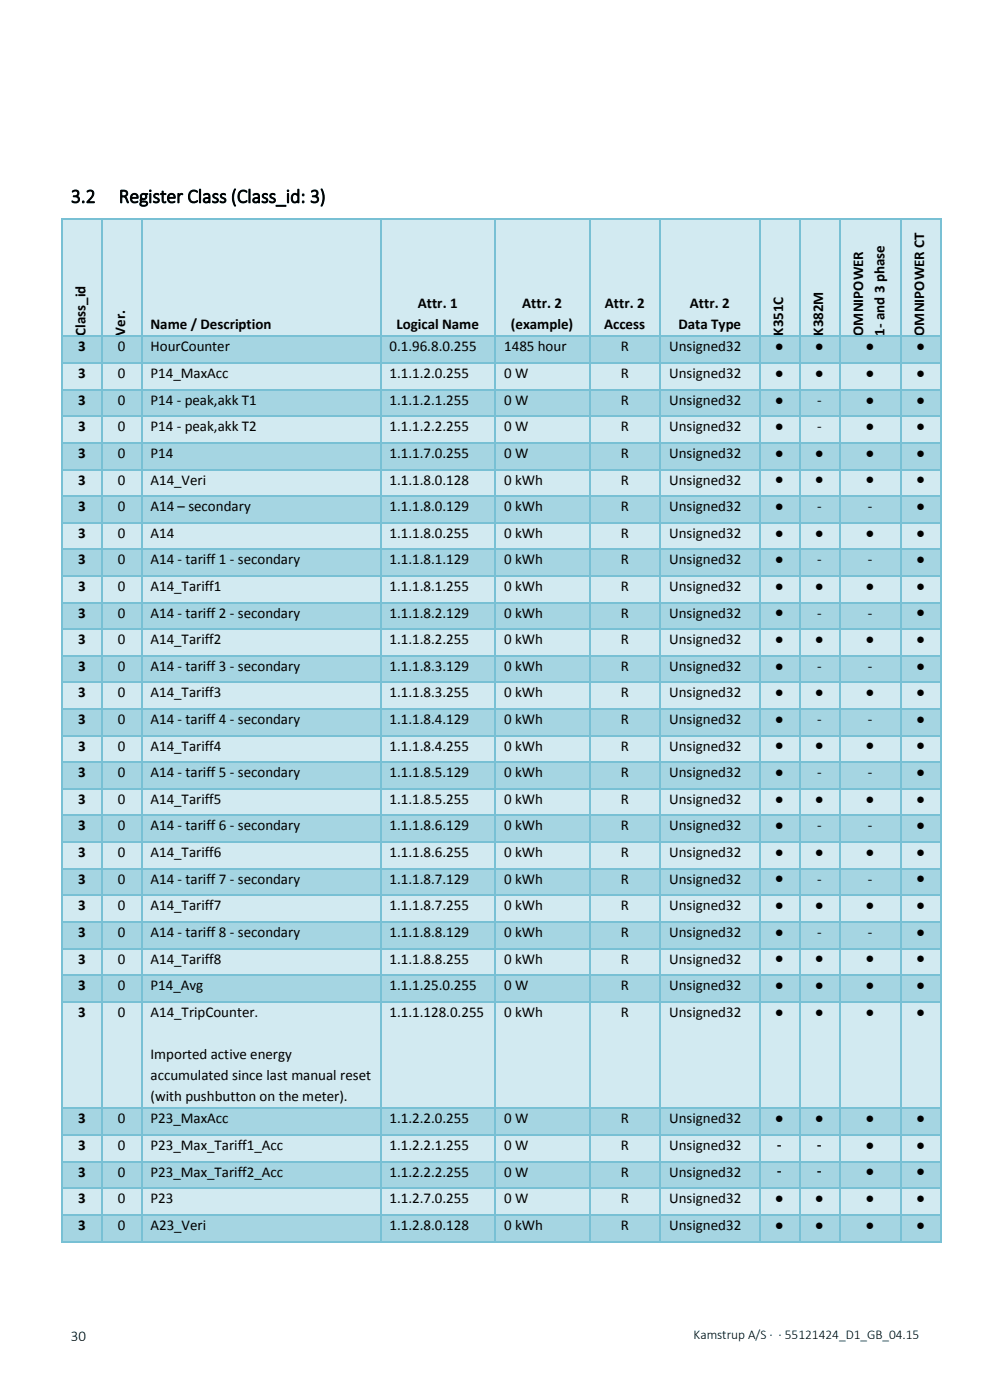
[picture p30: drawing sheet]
<svg xmlns="http://www.w3.org/2000/svg" width="210mm" height="297mm" viewBox="0 0 210 297" stroke-linecap="round" stroke-linejoin="round" font-family="sans-serif">
<defs><g id="words">
<g font-size="4.2">
<text x="15" y="43">3.2</text>
<text x="25.2" y="43">Register Class (Class_id: 3)</text>
</g>
<g font-size="3.2">
<text x="88.7" y="65.3">Attr. 1</text>
<text x="110.8" y="65.3">Attr. 2</text>
<text x="128.3" y="65.3">Attr. 2</text>
<text x="146.4" y="65.3">Attr. 2</text>
<text x="18.1" y="71.2" transform="rotate(-90 18.1 71.2)">Class_id</text>
<text x="26.6" y="71.2" transform="rotate(-90 26.6 71.2)">Ver.</text>
<text x="31.9" y="69.8">Name / Description</text>
<text x="84.1" y="69.8">Logical Name</text>
<text x="108.4" y="69.8">(example)</text>
<text x="128.2" y="69.8">Access</text>
<text x="143.9" y="69.8">Data Type</text>
<text x="166.2" y="71.2" transform="rotate(-90 166.2 71.2)">K351C</text>
<text x="174.6" y="71.2" transform="rotate(-90 174.6 71.2)">K382M</text>
<text x="183.1" y="71.2" transform="rotate(-90 183.1 71.2)">OMNIPOWER</text>
<text x="187.7" y="71.2" transform="rotate(-90 187.7 71.2)">1- and 3 phase</text>
<text x="196.1" y="71.2" transform="rotate(-90 196.1 71.2)">OMNIPOWER CT</text>
<text x="16.6" y="74.6">3</text>
<text x="25" y="74.6">0</text>
<text x="31.9" y="74.6">HourCounter</text>
<text x="82.6" y="74.6">0.1.96.8.0.255</text>
<text x="107" y="74.6">1485 hour</text>
<text x="131.7" y="74.6">R</text>
<text x="142" y="74.6">Unsigned32</text>
<text x="164.4" y="74.5">●</text>
<text x="172.9" y="74.5">●</text>
<text x="183.6" y="74.5">●</text>
<text x="194.3" y="74.5">●</text>
<text x="16.6" y="80.2">3</text>
<text x="25" y="80.2">0</text>
<text x="31.9" y="80.2">P14_MaxAcc</text>
<text x="82.6" y="80.2">1.1.1.2.0.255</text>
<text x="107" y="80.2">0 W</text>
<text x="131.7" y="80.2">R</text>
<text x="142" y="80.2">Unsigned32</text>
<text x="164.4" y="80.2">●</text>
<text x="172.9" y="80.2">●</text>
<text x="183.6" y="80.2">●</text>
<text x="194.3" y="80.2">●</text>
<text x="16.6" y="85.9">3</text>
<text x="25" y="85.9">0</text>
<text x="31.9" y="85.9">P14 - peak,akk T1</text>
<text x="82.6" y="85.9">1.1.1.2.1.255</text>
<text x="107" y="85.9">0 W</text>
<text x="131.7" y="85.9">R</text>
<text x="142" y="85.9">Unsigned32</text>
<text x="164.4" y="85.8">●</text>
<text x="173.3" y="85.9">-</text>
<text x="183.6" y="85.8">●</text>
<text x="194.3" y="85.8">●</text>
<text x="16.6" y="91.5">3</text>
<text x="25" y="91.5">0</text>
<text x="31.9" y="91.5">P14 - peak,akk T2</text>
<text x="82.6" y="91.5">1.1.1.2.2.255</text>
<text x="107" y="91.5">0 W</text>
<text x="131.7" y="91.5">R</text>
<text x="142" y="91.5">Unsigned32</text>
<text x="164.4" y="91.4">●</text>
<text x="173.3" y="91.5">-</text>
<text x="183.6" y="91.4">●</text>
<text x="194.3" y="91.4">●</text>
<text x="16.6" y="97.2">3</text>
<text x="25" y="97.2">0</text>
<text x="31.9" y="97.2">P14</text>
<text x="82.6" y="97.2">1.1.1.7.0.255</text>
<text x="107" y="97.2">0 W</text>
<text x="131.7" y="97.2">R</text>
<text x="142" y="97.2">Unsigned32</text>
<text x="164.4" y="97.1">●</text>
<text x="172.9" y="97.1">●</text>
<text x="183.6" y="97.1">●</text>
<text x="194.3" y="97.1">●</text>
<text x="16.6" y="102.8">3</text>
<text x="25" y="102.8">0</text>
<text x="31.9" y="102.8">A14_Veri</text>
<text x="82.6" y="102.8">1.1.1.8.0.128</text>
<text x="107" y="102.8">0 kWh</text>
<text x="131.7" y="102.8">R</text>
<text x="142" y="102.8">Unsigned32</text>
<text x="164.4" y="102.8">●</text>
<text x="172.9" y="102.8">●</text>
<text x="183.6" y="102.8">●</text>
<text x="194.3" y="102.8">●</text>
<text x="16.6" y="108.4">3</text>
<text x="25" y="108.4">0</text>
<text x="31.9" y="108.4">A14 – secondary</text>
<text x="82.6" y="108.4">1.1.1.8.0.129</text>
<text x="107" y="108.4">0 kWh</text>
<text x="131.7" y="108.4">R</text>
<text x="142" y="108.4">Unsigned32</text>
<text x="164.4" y="108.4">●</text>
<text x="173.3" y="108.4">-</text>
<text x="184.1" y="108.4">-</text>
<text x="194.3" y="108.4">●</text>
<text x="16.6" y="114.1">3</text>
<text x="16.6" y="119.7">3</text>
<text x="25" y="114.1">0</text>
<text x="25" y="119.7">0</text>
<text x="31.9" y="114.1">A14</text>
<text x="31.9" y="119.7">A14 - tariff 1 - secondary</text>
<text x="82.6" y="114.1">1.1.1.8.0.255</text>
<text x="82.6" y="119.7">1.1.1.8.1.129</text>
<text x="107" y="114.1">0 kWh</text>
<text x="107" y="119.7">0 kWh</text>
<text x="131.7" y="114.1">R</text>
<text x="131.7" y="119.7">R</text>
<text x="142" y="114.1">Unsigned32</text>
<text x="142" y="119.7">Unsigned32</text>
<text x="164.4" y="114.1">●</text>
<text x="164.4" y="119.7">●</text>
<text x="172.9" y="114.1">●</text>
<text x="173.3" y="119.7">-</text>
<text x="183.6" y="114.1">●</text>
<text x="184.1" y="119.7">-</text>
<text x="194.3" y="114.1">●</text>
<text x="194.3" y="119.7">●</text>
<text x="16.6" y="125.4">3</text>
<text x="25" y="125.4">0</text>
<text x="31.9" y="125.4">A14_Tariff1</text>
<text x="82.6" y="125.4">1.1.1.8.1.255</text>
<text x="107" y="125.4">0 kWh</text>
<text x="131.7" y="125.4">R</text>
<text x="142" y="125.4">Unsigned32</text>
<text x="164.4" y="125.3">●</text>
<text x="172.9" y="125.3">●</text>
<text x="183.6" y="125.3">●</text>
<text x="194.3" y="125.3">●</text>
<text x="16.6" y="131">3</text>
<text x="25" y="131">0</text>
<text x="31.9" y="131">A14 - tariff 2 - secondary</text>
<text x="82.6" y="131">1.1.1.8.2.129</text>
<text x="107" y="131">0 kWh</text>
<text x="131.7" y="131">R</text>
<text x="142" y="131">Unsigned32</text>
<text x="164.4" y="131">●</text>
<text x="173.3" y="131">-</text>
<text x="184.1" y="131">-</text>
<text x="194.3" y="131">●</text>
<text x="16.6" y="136.7">3</text>
<text x="25" y="136.7">0</text>
<text x="31.9" y="136.7">A14_Tariff2</text>
<text x="82.6" y="136.7">1.1.1.8.2.255</text>
<text x="107" y="136.7">0 kWh</text>
<text x="131.7" y="136.7">R</text>
<text x="142" y="136.7">Unsigned32</text>
<text x="164.4" y="136.6">●</text>
<text x="172.9" y="136.6">●</text>
<text x="183.6" y="136.6">●</text>
<text x="194.3" y="136.6">●</text>
<text x="16.6" y="142.3">3</text>
<text x="25" y="142.3">0</text>
<text x="31.9" y="142.3">A14 - tariff 3 - secondary</text>
<text x="82.6" y="142.3">1.1.1.8.3.129</text>
<text x="107" y="142.3">0 kWh</text>
<text x="131.7" y="142.3">R</text>
<text x="142" y="142.3">Unsigned32</text>
<text x="164.4" y="142.3">●</text>
<text x="173.3" y="142.3">-</text>
<text x="184.1" y="142.3">-</text>
<text x="194.3" y="142.3">●</text>
<text x="16.6" y="148">3</text>
<text x="25" y="148">0</text>
<text x="31.9" y="148">A14_Tariff3</text>
<text x="82.6" y="148">1.1.1.8.3.255</text>
<text x="107" y="148">0 kWh</text>
<text x="131.7" y="148">R</text>
<text x="142" y="148">Unsigned32</text>
<text x="164.4" y="147.9">●</text>
<text x="172.9" y="147.9">●</text>
<text x="183.6" y="147.9">●</text>
<text x="194.3" y="147.9">●</text>
<text x="16.6" y="153.6">3</text>
<text x="25" y="153.6">0</text>
<text x="31.9" y="153.6">A14 - tariff 4 - secondary</text>
<text x="82.6" y="153.6">1.1.1.8.4.129</text>
<text x="107" y="153.6">0 kWh</text>
<text x="131.7" y="153.6">R</text>
<text x="142" y="153.6">Unsigned32</text>
<text x="164.4" y="153.6">●</text>
<text x="173.3" y="153.6">-</text>
<text x="184.1" y="153.6">-</text>
<text x="194.3" y="153.6">●</text>
<text x="16.6" y="159.2">3</text>
<text x="25" y="159.2">0</text>
<text x="31.9" y="159.2">A14_Tariff4</text>
<text x="82.6" y="159.2">1.1.1.8.4.255</text>
<text x="107" y="159.2">0 kWh</text>
<text x="131.7" y="159.2">R</text>
<text x="142" y="159.2">Unsigned32</text>
<text x="164.4" y="159.2">●</text>
<text x="172.9" y="159.2">●</text>
<text x="183.6" y="159.2">●</text>
<text x="194.3" y="159.2">●</text>
<text x="16.6" y="164.9">3</text>
<text x="25" y="164.9">0</text>
<text x="31.9" y="164.9">A14 - tariff 5 - secondary</text>
<text x="82.6" y="164.9">1.1.1.8.5.129</text>
<text x="107" y="164.9">0 kWh</text>
<text x="131.7" y="164.9">R</text>
<text x="142" y="164.9">Unsigned32</text>
<text x="164.4" y="164.9">●</text>
<text x="173.3" y="164.9">-</text>
<text x="184.1" y="164.9">-</text>
<text x="194.3" y="164.9">●</text>
<text x="16.6" y="170.5">3</text>
<text x="25" y="170.5">0</text>
<text x="31.9" y="170.5">A14_Tariff5</text>
<text x="82.6" y="170.5">1.1.1.8.5.255</text>
<text x="107" y="170.5">0 kWh</text>
<text x="131.7" y="170.5">R</text>
<text x="142" y="170.5">Unsigned32</text>
<text x="164.4" y="170.5">●</text>
<text x="172.9" y="170.5">●</text>
<text x="183.6" y="170.5">●</text>
<text x="194.3" y="170.5">●</text>
<text x="16.6" y="176.2">3</text>
<text x="25" y="176.2">0</text>
<text x="31.9" y="176.2">A14 - tariff 6 - secondary</text>
<text x="82.6" y="176.2">1.1.1.8.6.129</text>
<text x="107" y="176.2">0 kWh</text>
<text x="131.7" y="176.2">R</text>
<text x="142" y="176.2">Unsigned32</text>
<text x="164.4" y="176.1">●</text>
<text x="173.3" y="176.2">-</text>
<text x="184.1" y="176.2">-</text>
<text x="194.3" y="176.1">●</text>
<text x="16.6" y="181.8">3</text>
<text x="25" y="181.8">0</text>
<text x="31.9" y="181.8">A14_Tariff6</text>
<text x="82.6" y="181.8">1.1.1.8.6.255</text>
<text x="107" y="181.8">0 kWh</text>
<text x="131.7" y="181.8">R</text>
<text x="142" y="181.8">Unsigned32</text>
<text x="164.4" y="181.8">●</text>
<text x="172.9" y="181.8">●</text>
<text x="183.6" y="181.8">●</text>
<text x="194.3" y="181.8">●</text>
<text x="16.6" y="187.5">3</text>
<text x="25" y="187.5">0</text>
<text x="31.9" y="187.5">A14 - tariff 7 - secondary</text>
<text x="82.6" y="187.5">1.1.1.8.7.129</text>
<text x="107" y="187.5">0 kWh</text>
<text x="131.7" y="187.5">R</text>
<text x="142" y="187.5">Unsigned32</text>
<text x="164.4" y="187.4">●</text>
<text x="173.3" y="187.5">-</text>
<text x="184.1" y="187.5">-</text>
<text x="194.3" y="187.4">●</text>
<text x="16.6" y="193.1">3</text>
<text x="25" y="193.1">0</text>
<text x="31.9" y="193.1">A14_Tariff7</text>
<text x="82.6" y="193.1">1.1.1.8.7.255</text>
<text x="107" y="193.1">0 kWh</text>
<text x="131.7" y="193.1">R</text>
<text x="142" y="193.1">Unsigned32</text>
<text x="164.4" y="193.1">●</text>
<text x="172.9" y="193.1">●</text>
<text x="183.6" y="193.1">●</text>
<text x="194.3" y="193.1">●</text>
<text x="16.6" y="198.8">3</text>
<text x="25" y="198.8">0</text>
<text x="31.9" y="198.8">A14 - tariff 8 - secondary</text>
<text x="82.6" y="198.8">1.1.1.8.8.129</text>
<text x="107" y="198.8">0 kWh</text>
<text x="131.7" y="198.8">R</text>
<text x="142" y="198.8">Unsigned32</text>
<text x="164.4" y="198.7">●</text>
<text x="173.3" y="198.8">-</text>
<text x="184.1" y="198.8">-</text>
<text x="194.3" y="198.7">●</text>
<text x="16.6" y="204.4">3</text>
<text x="25" y="204.4">0</text>
<text x="31.9" y="204.4">A14_Tariff8</text>
<text x="82.6" y="204.4">1.1.1.8.8.255</text>
<text x="107" y="204.4">0 kWh</text>
<text x="131.7" y="204.4">R</text>
<text x="142" y="204.4">Unsigned32</text>
<text x="164.4" y="204.4">●</text>
<text x="164.4" y="210">●</text>
<text x="172.9" y="204.4">●</text>
<text x="172.9" y="210">●</text>
<text x="183.6" y="204.4">●</text>
<text x="183.6" y="210">●</text>
<text x="194.3" y="204.4">●</text>
<text x="194.3" y="210">●</text>
<text x="16.6" y="210">3</text>
<text x="16.6" y="215.7">3</text>
<text x="25" y="210">0</text>
<text x="25" y="215.7">0</text>
<text x="31.9" y="210">P14_Avg</text>
<text x="31.9" y="215.7">A14_TripCounter.</text>
<text x="82.6" y="210">1.1.1.25.0.255</text>
<text x="82.6" y="215.7">1.1.1.128.0.255</text>
<text x="107" y="210">0 W</text>
<text x="107" y="215.7">0 kWh</text>
<text x="131.7" y="210">R</text>
<text x="131.7" y="215.7">R</text>
<text x="142" y="210">Unsigned32</text>
<text x="142" y="215.7">Unsigned32</text>
<text x="164.4" y="215.7">●</text>
<text x="172.9" y="215.7">●</text>
<text x="183.6" y="215.7">●</text>
<text x="194.3" y="215.7">●</text>
<text x="31.9" y="224.6">Imported active energy</text>
<text x="31.9" y="229.1">accumulated since last manual reset</text>
<text x="31.9" y="233.5">(with pushbutton on the meter).</text>
<text x="16.6" y="238.3">3</text>
<text x="25" y="238.3">0</text>
<text x="31.9" y="238.3">P23_MaxAcc</text>
<text x="82.6" y="238.3">1.1.2.2.0.255</text>
<text x="107" y="238.3">0 W</text>
<text x="131.7" y="238.3">R</text>
<text x="142" y="238.3">Unsigned32</text>
<text x="164.4" y="238.3">●</text>
<text x="172.9" y="238.3">●</text>
<text x="183.6" y="238.3">●</text>
<text x="194.3" y="238.3">●</text>
<text x="16.6" y="244">3</text>
<text x="25" y="244">0</text>
<text x="31.9" y="244">P23_Max_Tariff1_Acc</text>
<text x="82.6" y="244">1.1.2.2.1.255</text>
<text x="107" y="244">0 W</text>
<text x="131.7" y="244">R</text>
<text x="142" y="244">Unsigned32</text>
<text x="164.8" y="244">-</text>
<text x="173.3" y="244">-</text>
<text x="183.6" y="244">●</text>
<text x="194.3" y="244">●</text>
<text x="16.6" y="249.6">3</text>
<text x="25" y="249.6">0</text>
<text x="31.9" y="249.6">P23_Max_Tariff2_Acc</text>
<text x="82.6" y="249.6">1.1.2.2.2.255</text>
<text x="107" y="249.6">0 W</text>
<text x="131.7" y="249.6">R</text>
<text x="142" y="249.6">Unsigned32</text>
<text x="164.8" y="249.6">-</text>
<text x="173.3" y="249.6">-</text>
<text x="183.6" y="249.6">●</text>
<text x="194.3" y="249.6">●</text>
<text x="16.6" y="255.3">3</text>
<text x="25" y="255.3">0</text>
<text x="31.9" y="255.3">P23</text>
<text x="82.6" y="255.3">1.1.2.7.0.255</text>
<text x="107" y="255.3">0 W</text>
<text x="131.7" y="255.3">R</text>
<text x="142" y="255.3">Unsigned32</text>
<text x="164.4" y="255.2">●</text>
<text x="172.9" y="255.2">●</text>
<text x="183.6" y="255.2">●</text>
<text x="194.3" y="255.2">●</text>
<text x="16.6" y="260.9">3</text>
<text x="25" y="260.9">0</text>
<text x="31.9" y="260.9">A23_Veri</text>
<text x="82.6" y="260.9">1.1.2.8.0.128</text>
<text x="107" y="260.9">0 kWh</text>
<text x="131.7" y="260.9">R</text>
<text x="142" y="260.9">Unsigned32</text>
<text x="164.4" y="260.9">●</text>
<text x="172.9" y="260.9">●</text>
<text x="183.6" y="260.9">●</text>
<text x="194.3" y="260.9">●</text>
<text x="15" y="284.5">30</text>
</g>
<text font-size="2.8" x="147.1" y="284.1">Kamstrup A/S · · 55121424_D1_GB_04.15</text>
</g></defs>
<g fill="#d2eaf1">
<path d="M13.3 46.7h8.1v24.5h-8.1z" fill-rule="evenodd"/>
<path d="M15 46.7h4.6v24.5h-4.6z" fill-rule="evenodd"/>
<path d="M21.7 46.7h8.2v24.5h-8.2z" fill-rule="evenodd"/>
<path d="M23.5 46.7h4.5v24.5h-4.5z" fill-rule="evenodd"/>
<path d="M30.2 46.7h50.3v24.5h-50.3z" fill-rule="evenodd"/>
<path d="M31.9 66.8h46.9v4.4h-46.9z" fill-rule="evenodd"/>
<path d="M80.9 46.7h24v24.5h-24z" fill-rule="evenodd"/>
<path d="M82.6 62.3h20.5v4.5h-20.5z" fill-rule="evenodd"/>
<path d="M82.6 66.8h20.5v4.4h-20.5z" fill-rule="evenodd"/>
<path d="M105.2 46.7h19.7v24.5h-19.7z" fill-rule="evenodd"/>
<path d="M107 62.3h16.1v4.5h-16.1z" fill-rule="evenodd"/>
<path d="M107 66.8h16.1v4.4h-16.1z" fill-rule="evenodd"/>
<path d="M125.2 46.7h14.7v24.5h-14.7z" fill-rule="evenodd"/>
<path d="M126.9 62.3h11.3v4.5h-11.3z" fill-rule="evenodd"/>
<path d="M126.9 66.8h11.3v4.4h-11.3z" fill-rule="evenodd"/>
<path d="M140.2 46.7h20.8v24.5h-20.8z" fill-rule="evenodd"/>
<path d="M142 62.3h17.2v4.5h-17.2z" fill-rule="evenodd"/>
<path d="M142 66.8h17.2v4.4h-17.2z" fill-rule="evenodd"/>
<path d="M161.3 46.7h8.2v24.5h-8.2z" fill-rule="evenodd"/>
<path d="M163.1 46.7h4.5v24.5h-4.5z" fill-rule="evenodd"/>
<path d="M169.8 46.7h8.1v24.5h-8.1z" fill-rule="evenodd"/>
<path d="M171.5 46.7h4.6v24.5h-4.6z" fill-rule="evenodd"/>
<path d="M178.3 46.7h12.6v24.5h-12.6z" fill-rule="evenodd"/>
<path d="M180 46.7h4.6v24.5h-4.6z" fill-rule="evenodd"/>
<path d="M184.6 46.7h4.5v24.5h-4.5z" fill-rule="evenodd"/>
<path d="M191.3 46.7h8.1v24.5h-8.1z" fill-rule="evenodd"/>
<path d="M193 46.7h4.6v24.5h-4.6z" fill-rule="evenodd"/>
</g>
<g fill="#78c0d4">
<path d="M13 46.3h.3v.3h-.3z" fill-rule="evenodd"/>
<path d="M13 46.3h.3v.3h-.3z" fill-rule="evenodd"/>
</g>
<path d="M13.3 46.4h8.1" fill="none" stroke="#78c0d4" stroke-width=".34"/>
<path d="M21.4 46.3h.4v.3h-.4z" fill-rule="evenodd" fill="#78c0d4"/>
<path d="M21.8 46.4h8.1" fill="none" stroke="#78c0d4" stroke-width=".34"/>
<path d="M29.9 46.3h.3v.3h-.3z" fill-rule="evenodd" fill="#78c0d4"/>
<path d="M30.2 46.4h50.4" fill="none" stroke="#78c0d4" stroke-width=".34"/>
<path d="M80.6 46.3h.3v.3h-.3z" fill-rule="evenodd" fill="#78c0d4"/>
<path d="M80.9 46.4h24" fill="none" stroke="#78c0d4" stroke-width=".34"/>
<path d="M104.9 46.3h.3v.3h-.3z" fill-rule="evenodd" fill="#78c0d4"/>
<path d="M105.2 46.4h19.7" fill="none" stroke="#78c0d4" stroke-width=".34"/>
<path d="M124.9 46.3h.3v.3h-.3z" fill-rule="evenodd" fill="#78c0d4"/>
<path d="M125.2 46.4h14.7" fill="none" stroke="#78c0d4" stroke-width=".34"/>
<path d="M139.9 46.3h.3v.3h-.3z" fill-rule="evenodd" fill="#78c0d4"/>
<path d="M140.2 46.4h20.8" fill="none" stroke="#78c0d4" stroke-width=".34"/>
<path d="M161 46.3h.4v.3h-.4z" fill-rule="evenodd" fill="#78c0d4"/>
<path d="M161.4 46.4h8.1" fill="none" stroke="#78c0d4" stroke-width=".34"/>
<path d="M169.5 46.3h.3v.3h-.3z" fill-rule="evenodd" fill="#78c0d4"/>
<path d="M169.8 46.4h8.2" fill="none" stroke="#78c0d4" stroke-width=".34"/>
<path d="M178 46.3h.3v.3h-.3z" fill-rule="evenodd" fill="#78c0d4"/>
<path d="M178.3 46.4h12.7" fill="none" stroke="#78c0d4" stroke-width=".34"/>
<path d="M191 46.3h.3v.3h-.3z" fill-rule="evenodd" fill="#78c0d4"/>
<path d="M191.3 46.4h8.1" fill="none" stroke="#78c0d4" stroke-width=".34"/>
<g fill="#78c0d4">
<path d="M199.4 46.3h.4v.3h-.4z" fill-rule="evenodd"/>
<path d="M199.4 46.3h.4v.3h-.4z" fill-rule="evenodd"/>
</g>
<path d="M13.1 46.6v24.6M21.6 46.6v24.6M30 46.6v24.6M80.7 46.6v24.6M105 46.6v24.6M125.1 46.6v24.6M140.1 46.6v24.6M161.2 46.6v24.6M169.7 46.6v24.6M178.1 46.6v24.6M191.1 46.6v24.6M199.6 46.6v24.6" fill="none" stroke="#78c0d4" stroke-width=".34"/>
<g fill="#a5d5e2">
<path d="M13.3 71.6h8.1v5.2h-8.1z" fill-rule="evenodd"/>
<path d="M15 71.6h4.6v4.4h-4.6z" fill-rule="evenodd"/>
<path d="M21.7 71.6h8.2v5.2h-8.2z" fill-rule="evenodd"/>
<path d="M23.5 71.6h4.6v4.4h-4.6z" fill-rule="evenodd"/>
<path d="M30.2 71.6h50.3v5.2h-50.3z" fill-rule="evenodd"/>
<path d="M31.9 71.6h46.9v4.4h-46.9z" fill-rule="evenodd"/>
<path d="M80.9 71.6h24v5.2h-24z" fill-rule="evenodd"/>
<path d="M82.6 71.6h20.5v4.4h-20.5z" fill-rule="evenodd"/>
<path d="M105.2 71.6h19.7v5.2h-19.7z" fill-rule="evenodd"/>
<path d="M107 71.6h16.1v4.4h-16.1z" fill-rule="evenodd"/>
<path d="M125.2 71.6h14.7v5.2h-14.7z" fill-rule="evenodd"/>
<path d="M126.9 71.6h11.3v4.4h-11.3z" fill-rule="evenodd"/>
<path d="M140.2 71.6h20.8v5.2h-20.8z" fill-rule="evenodd"/>
<path d="M142 71.6h17.2v4.4h-17.2z" fill-rule="evenodd"/>
<path d="M161.3 71.6h8.2v5.2h-8.2z" fill-rule="evenodd"/>
<path d="M163.1 71.6h4.6v4.2h-4.6z" fill-rule="evenodd"/>
<path d="M169.8 71.6h8.1v5.2h-8.1z" fill-rule="evenodd"/>
<path d="M171.5 71.6h4.7v4.2h-4.7z" fill-rule="evenodd"/>
<path d="M178.3 71.6h12.6v5.2h-12.6z" fill-rule="evenodd"/>
<path d="M180 71.6h9.2v4.2h-9.2z" fill-rule="evenodd"/>
<path d="M191.3 71.6h8.1v5.2h-8.1z" fill-rule="evenodd"/>
<path d="M193 71.6h4.6v4.2h-4.6z" fill-rule="evenodd"/>
</g>
<path d="M13 71.2h.3v.4h-.3z" fill-rule="evenodd" fill="#78c0d4"/>
<path d="M13.3 71.4h8.1" fill="none" stroke="#78c0d4" stroke-width=".34"/>
<path d="M21.4 71.2h.4v.4h-.4z" fill-rule="evenodd" fill="#78c0d4"/>
<path d="M21.8 71.4h8.1" fill="none" stroke="#78c0d4" stroke-width=".34"/>
<path d="M29.9 71.2h.3v.4h-.3z" fill-rule="evenodd" fill="#78c0d4"/>
<path d="M30.2 71.4h50.4" fill="none" stroke="#78c0d4" stroke-width=".34"/>
<path d="M80.6 71.2h.3v.4h-.3z" fill-rule="evenodd" fill="#78c0d4"/>
<path d="M80.9 71.4h24" fill="none" stroke="#78c0d4" stroke-width=".34"/>
<path d="M104.9 71.2h.3v.4h-.3z" fill-rule="evenodd" fill="#78c0d4"/>
<path d="M105.2 71.4h19.7" fill="none" stroke="#78c0d4" stroke-width=".34"/>
<path d="M124.9 71.2h.3v.4h-.3z" fill-rule="evenodd" fill="#78c0d4"/>
<path d="M125.2 71.4h14.7" fill="none" stroke="#78c0d4" stroke-width=".34"/>
<path d="M139.9 71.2h.3v.4h-.3z" fill-rule="evenodd" fill="#78c0d4"/>
<path d="M140.2 71.4h20.8" fill="none" stroke="#78c0d4" stroke-width=".34"/>
<path d="M161 71.2h.4v.4h-.4z" fill-rule="evenodd" fill="#78c0d4"/>
<path d="M161.4 71.4h8.1" fill="none" stroke="#78c0d4" stroke-width=".34"/>
<path d="M169.5 71.2h.3v.4h-.3z" fill-rule="evenodd" fill="#78c0d4"/>
<path d="M169.8 71.4h8.2" fill="none" stroke="#78c0d4" stroke-width=".34"/>
<path d="M178 71.2h.3v.4h-.3z" fill-rule="evenodd" fill="#78c0d4"/>
<path d="M178.3 71.4h12.7" fill="none" stroke="#78c0d4" stroke-width=".34"/>
<path d="M191 71.2h.3v.4h-.3z" fill-rule="evenodd" fill="#78c0d4"/>
<path d="M191.3 71.4h8.1" fill="none" stroke="#78c0d4" stroke-width=".34"/>
<path d="M199.4 71.2h.4v.4h-.4z" fill-rule="evenodd" fill="#78c0d4"/>
<path d="M13.1 71.6v5.2M21.6 71.6v5.2M30 71.6v5.2M80.7 71.6v5.2M105 71.6v5.2M125.1 71.6v5.2M140.1 71.6v5.2M161.2 71.6v5.2M169.7 71.6v5.2M178.1 71.6v5.2M191.1 71.6v5.2M199.6 71.6v5.2" fill="none" stroke="#78c0d4" stroke-width=".34"/>
<g fill="#d2eaf1">
<path d="M13.3 77.2h8.1v5.3h-8.1z" fill-rule="evenodd"/>
<path d="M15 77.2h4.6v4.5h-4.6z" fill-rule="evenodd"/>
<path d="M21.7 77.2h8.2v5.3h-8.2z" fill-rule="evenodd"/>
<path d="M23.5 77.2h4.6v4.5h-4.6z" fill-rule="evenodd"/>
<path d="M30.2 77.2h50.3v5.3h-50.3z" fill-rule="evenodd"/>
<path d="M31.9 77.2h46.9v4.5h-46.9z" fill-rule="evenodd"/>
<path d="M80.9 77.2h24v5.3h-24z" fill-rule="evenodd"/>
<path d="M82.6 77.2h20.5v4.5h-20.5z" fill-rule="evenodd"/>
<path d="M105.2 77.2h19.7v5.3h-19.7z" fill-rule="evenodd"/>
<path d="M107 77.2h16.1v4.5h-16.1z" fill-rule="evenodd"/>
<path d="M125.2 77.2h14.7v5.3h-14.7z" fill-rule="evenodd"/>
<path d="M126.9 77.2h11.3v4.5h-11.3z" fill-rule="evenodd"/>
<path d="M140.2 77.2h20.8v5.3h-20.8z" fill-rule="evenodd"/>
<path d="M142 77.2h17.2v4.5h-17.2z" fill-rule="evenodd"/>
<path d="M161.3 77.2h8.2v5.3h-8.2z" fill-rule="evenodd"/>
<path d="M163.1 77.2h4.6v4.2h-4.6z" fill-rule="evenodd"/>
<path d="M169.8 77.2h8.1v5.3h-8.1z" fill-rule="evenodd"/>
<path d="M171.5 77.2h4.7v4.2h-4.7z" fill-rule="evenodd"/>
<path d="M178.3 77.2h12.6v5.3h-12.6z" fill-rule="evenodd"/>
<path d="M180 77.2h9.2v4.2h-9.2z" fill-rule="evenodd"/>
<path d="M191.3 77.2h8.1v5.3h-8.1z" fill-rule="evenodd"/>
<path d="M193 77.2h4.6v4.2h-4.6z" fill-rule="evenodd"/>
</g>
<path d="M13 76.8h.3v.4h-.3z" fill-rule="evenodd" fill="#78c0d4"/>
<path d="M13.3 77h8.1" fill="none" stroke="#78c0d4" stroke-width=".34"/>
<path d="M21.4 76.8h.4v.4h-.4z" fill-rule="evenodd" fill="#78c0d4"/>
<path d="M21.8 77h8.1" fill="none" stroke="#78c0d4" stroke-width=".34"/>
<path d="M29.9 76.8h.3v.4h-.3z" fill-rule="evenodd" fill="#78c0d4"/>
<path d="M30.2 77h50.4" fill="none" stroke="#78c0d4" stroke-width=".34"/>
<path d="M80.6 76.8h.3v.4h-.3z" fill-rule="evenodd" fill="#78c0d4"/>
<path d="M80.9 77h24" fill="none" stroke="#78c0d4" stroke-width=".34"/>
<path d="M104.9 76.8h.3v.4h-.3z" fill-rule="evenodd" fill="#78c0d4"/>
<path d="M105.2 77h19.7" fill="none" stroke="#78c0d4" stroke-width=".34"/>
<path d="M124.9 76.8h.3v.4h-.3z" fill-rule="evenodd" fill="#78c0d4"/>
<path d="M125.2 77h14.7" fill="none" stroke="#78c0d4" stroke-width=".34"/>
<path d="M139.9 76.8h.3v.4h-.3z" fill-rule="evenodd" fill="#78c0d4"/>
<path d="M140.2 77h20.8" fill="none" stroke="#78c0d4" stroke-width=".34"/>
<path d="M161 76.8h.4v.4h-.4z" fill-rule="evenodd" fill="#78c0d4"/>
<path d="M161.4 77h8.1" fill="none" stroke="#78c0d4" stroke-width=".34"/>
<path d="M169.5 76.8h.3v.4h-.3z" fill-rule="evenodd" fill="#78c0d4"/>
<path d="M169.8 77h8.2" fill="none" stroke="#78c0d4" stroke-width=".34"/>
<path d="M178 76.8h.3v.4h-.3z" fill-rule="evenodd" fill="#78c0d4"/>
<path d="M178.3 77h12.7" fill="none" stroke="#78c0d4" stroke-width=".34"/>
<path d="M191 76.8h.3v.4h-.3z" fill-rule="evenodd" fill="#78c0d4"/>
<path d="M191.3 77h8.1" fill="none" stroke="#78c0d4" stroke-width=".34"/>
<path d="M199.4 76.8h.4v.4h-.4z" fill-rule="evenodd" fill="#78c0d4"/>
<path d="M13.1 77.2v5.3M21.6 77.2v5.3M30 77.2v5.3M80.7 77.2v5.3M105 77.2v5.3M125.1 77.2v5.3M140.1 77.2v5.3M161.2 77.2v5.3M169.7 77.2v5.3M178.1 77.2v5.3M191.1 77.2v5.3M199.6 77.2v5.3" fill="none" stroke="#78c0d4" stroke-width=".34"/>
<g fill="#a5d5e2">
<path d="M13.3 82.9h8.1v5.2h-8.1z" fill-rule="evenodd"/>
<path d="M15 82.9h4.6v4.4h-4.6z" fill-rule="evenodd"/>
<path d="M21.7 82.9h8.2v5.2h-8.2z" fill-rule="evenodd"/>
<path d="M23.5 82.9h4.6v4.4h-4.6z" fill-rule="evenodd"/>
<path d="M30.2 82.9h50.3v5.2h-50.3z" fill-rule="evenodd"/>
<path d="M31.9 82.9h46.9v4.4h-46.9z" fill-rule="evenodd"/>
<path d="M80.9 82.9h24v5.2h-24z" fill-rule="evenodd"/>
<path d="M82.6 82.9h20.5v4.4h-20.5z" fill-rule="evenodd"/>
<path d="M105.2 82.9h19.7v5.2h-19.7z" fill-rule="evenodd"/>
<path d="M107 82.9h16.1v4.4h-16.1z" fill-rule="evenodd"/>
<path d="M125.2 82.9h14.7v5.2h-14.7z" fill-rule="evenodd"/>
<path d="M126.9 82.9h11.3v4.4h-11.3z" fill-rule="evenodd"/>
<path d="M140.2 82.9h20.8v5.2h-20.8z" fill-rule="evenodd"/>
<path d="M142 82.9h17.2v4.4h-17.2z" fill-rule="evenodd"/>
<path d="M161.3 82.9h8.2v5.2h-8.2z" fill-rule="evenodd"/>
<path d="M163.1 82.9h4.6v4.1h-4.6z" fill-rule="evenodd"/>
<path d="M169.8 82.9h8.1v5.2h-8.1z" fill-rule="evenodd"/>
<path d="M171.5 82.9h4.7v4.4h-4.7z" fill-rule="evenodd"/>
<path d="M178.3 82.9h12.6v5.2h-12.6z" fill-rule="evenodd"/>
<path d="M180 82.9h9.2v4.1h-9.2z" fill-rule="evenodd"/>
<path d="M191.3 82.9h8.1v5.2h-8.1z" fill-rule="evenodd"/>
<path d="M193 82.9h4.6v4.1h-4.6z" fill-rule="evenodd"/>
</g>
<path d="M13 82.5h.3v.4h-.3z" fill-rule="evenodd" fill="#78c0d4"/>
<path d="M13.3 82.7h8.1" fill="none" stroke="#78c0d4" stroke-width=".34"/>
<path d="M21.4 82.5h.4v.4h-.4z" fill-rule="evenodd" fill="#78c0d4"/>
<path d="M21.8 82.7h8.1" fill="none" stroke="#78c0d4" stroke-width=".34"/>
<path d="M29.9 82.5h.3v.4h-.3z" fill-rule="evenodd" fill="#78c0d4"/>
<path d="M30.2 82.7h50.4" fill="none" stroke="#78c0d4" stroke-width=".34"/>
<path d="M80.6 82.5h.3v.4h-.3z" fill-rule="evenodd" fill="#78c0d4"/>
<path d="M80.9 82.7h24" fill="none" stroke="#78c0d4" stroke-width=".34"/>
<path d="M104.9 82.5h.3v.4h-.3z" fill-rule="evenodd" fill="#78c0d4"/>
<path d="M105.2 82.7h19.7" fill="none" stroke="#78c0d4" stroke-width=".34"/>
<path d="M124.9 82.5h.3v.4h-.3z" fill-rule="evenodd" fill="#78c0d4"/>
<path d="M125.2 82.7h14.7" fill="none" stroke="#78c0d4" stroke-width=".34"/>
<path d="M139.9 82.5h.3v.4h-.3z" fill-rule="evenodd" fill="#78c0d4"/>
<path d="M140.2 82.7h20.8" fill="none" stroke="#78c0d4" stroke-width=".34"/>
<path d="M161 82.5h.4v.4h-.4z" fill-rule="evenodd" fill="#78c0d4"/>
<path d="M161.4 82.7h8.1" fill="none" stroke="#78c0d4" stroke-width=".34"/>
<path d="M169.5 82.5h.3v.4h-.3z" fill-rule="evenodd" fill="#78c0d4"/>
<path d="M169.8 82.7h8.2" fill="none" stroke="#78c0d4" stroke-width=".34"/>
<path d="M178 82.5h.3v.4h-.3z" fill-rule="evenodd" fill="#78c0d4"/>
<path d="M178.3 82.7h12.7" fill="none" stroke="#78c0d4" stroke-width=".34"/>
<path d="M191 82.5h.3v.4h-.3z" fill-rule="evenodd" fill="#78c0d4"/>
<path d="M191.3 82.7h8.1" fill="none" stroke="#78c0d4" stroke-width=".34"/>
<path d="M199.4 82.5h.4v.4h-.4z" fill-rule="evenodd" fill="#78c0d4"/>
<path d="M13.1 82.9v5.2M21.6 82.9v5.2M30 82.9v5.2M80.7 82.9v5.2M105 82.9v5.2M125.1 82.9v5.2M140.1 82.9v5.2M161.2 82.9v5.2M169.7 82.9v5.2M178.1 82.9v5.2M191.1 82.9v5.2M199.6 82.9v5.2" fill="none" stroke="#78c0d4" stroke-width=".34"/>
<g fill="#d2eaf1">
<path d="M13.3 88.5h8.1v5.3h-8.1z" fill-rule="evenodd"/>
<path d="M15 88.5h4.6v4.5h-4.6z" fill-rule="evenodd"/>
<path d="M21.7 88.5h8.2v5.3h-8.2z" fill-rule="evenodd"/>
<path d="M23.5 88.5h4.6v4.5h-4.6z" fill-rule="evenodd"/>
<path d="M30.2 88.5h50.3v5.3h-50.3z" fill-rule="evenodd"/>
<path d="M31.9 88.5h46.9v4.5h-46.9z" fill-rule="evenodd"/>
<path d="M80.9 88.5h24v5.3h-24z" fill-rule="evenodd"/>
<path d="M82.6 88.5h20.5v4.5h-20.5z" fill-rule="evenodd"/>
<path d="M105.2 88.5h19.7v5.3h-19.7z" fill-rule="evenodd"/>
<path d="M107 88.5h16.1v4.5h-16.1z" fill-rule="evenodd"/>
<path d="M125.2 88.5h14.7v5.3h-14.7z" fill-rule="evenodd"/>
<path d="M126.9 88.5h11.3v4.5h-11.3z" fill-rule="evenodd"/>
<path d="M140.2 88.5h20.8v5.3h-20.8z" fill-rule="evenodd"/>
<path d="M142 88.5h17.2v4.5h-17.2z" fill-rule="evenodd"/>
<path d="M161.3 88.5h8.2v5.3h-8.2z" fill-rule="evenodd"/>
<path d="M163.1 88.5h4.6v4.2h-4.6z" fill-rule="evenodd"/>
<path d="M169.8 88.5h8.1v5.3h-8.1z" fill-rule="evenodd"/>
<path d="M171.5 88.5h4.7v4.5h-4.7z" fill-rule="evenodd"/>
<path d="M178.3 88.5h12.6v5.3h-12.6z" fill-rule="evenodd"/>
<path d="M180 88.5h9.2v4.2h-9.2z" fill-rule="evenodd"/>
<path d="M191.3 88.5h8.1v5.3h-8.1z" fill-rule="evenodd"/>
<path d="M193 88.5h4.6v4.2h-4.6z" fill-rule="evenodd"/>
</g>
<path d="M13 88.1h.3v.4h-.3z" fill-rule="evenodd" fill="#78c0d4"/>
<path d="M13.3 88.3h8.1" fill="none" stroke="#78c0d4" stroke-width=".34"/>
<path d="M21.4 88.1h.4v.4h-.4z" fill-rule="evenodd" fill="#78c0d4"/>
<path d="M21.8 88.3h8.1" fill="none" stroke="#78c0d4" stroke-width=".34"/>
<path d="M29.9 88.1h.3v.4h-.3z" fill-rule="evenodd" fill="#78c0d4"/>
<path d="M30.2 88.3h50.4" fill="none" stroke="#78c0d4" stroke-width=".34"/>
<path d="M80.6 88.1h.3v.4h-.3z" fill-rule="evenodd" fill="#78c0d4"/>
<path d="M80.9 88.3h24" fill="none" stroke="#78c0d4" stroke-width=".34"/>
<path d="M104.9 88.1h.3v.4h-.3z" fill-rule="evenodd" fill="#78c0d4"/>
<path d="M105.2 88.3h19.7" fill="none" stroke="#78c0d4" stroke-width=".34"/>
<path d="M124.9 88.1h.3v.4h-.3z" fill-rule="evenodd" fill="#78c0d4"/>
<path d="M125.2 88.3h14.7" fill="none" stroke="#78c0d4" stroke-width=".34"/>
<path d="M139.9 88.1h.3v.4h-.3z" fill-rule="evenodd" fill="#78c0d4"/>
<path d="M140.2 88.3h20.8" fill="none" stroke="#78c0d4" stroke-width=".34"/>
<path d="M161 88.1h.4v.4h-.4z" fill-rule="evenodd" fill="#78c0d4"/>
<path d="M161.4 88.3h8.1" fill="none" stroke="#78c0d4" stroke-width=".34"/>
<path d="M169.5 88.1h.3v.4h-.3z" fill-rule="evenodd" fill="#78c0d4"/>
<path d="M169.8 88.3h8.2" fill="none" stroke="#78c0d4" stroke-width=".34"/>
<path d="M178 88.1h.3v.4h-.3z" fill-rule="evenodd" fill="#78c0d4"/>
<path d="M178.3 88.3h12.7" fill="none" stroke="#78c0d4" stroke-width=".34"/>
<path d="M191 88.1h.3v.4h-.3z" fill-rule="evenodd" fill="#78c0d4"/>
<path d="M191.3 88.3h8.1" fill="none" stroke="#78c0d4" stroke-width=".34"/>
<path d="M199.4 88.1h.4v.4h-.4z" fill-rule="evenodd" fill="#78c0d4"/>
<path d="M13.1 88.5v5.3M21.6 88.5v5.3M30 88.5v5.3M80.7 88.5v5.3M105 88.5v5.3M125.1 88.5v5.3M140.1 88.5v5.3M161.2 88.5v5.3M169.7 88.5v5.3M178.1 88.5v5.3M191.1 88.5v5.3M199.6 88.5v5.3" fill="none" stroke="#78c0d4" stroke-width=".34"/>
<g fill="#a5d5e2">
<path d="M13.3 94.2h8.1v5.2h-8.1z" fill-rule="evenodd"/>
<path d="M15 94.2h4.6v4.4h-4.6z" fill-rule="evenodd"/>
<path d="M21.7 94.2h8.2v5.2h-8.2z" fill-rule="evenodd"/>
<path d="M23.5 94.2h4.6v4.4h-4.6z" fill-rule="evenodd"/>
<path d="M30.2 94.2h50.3v5.2h-50.3z" fill-rule="evenodd"/>
<path d="M31.9 94.2h46.9v4.4h-46.9z" fill-rule="evenodd"/>
<path d="M80.9 94.2h24v5.2h-24z" fill-rule="evenodd"/>
<path d="M82.6 94.2h20.5v4.4h-20.5z" fill-rule="evenodd"/>
<path d="M105.2 94.2h19.7v5.2h-19.7z" fill-rule="evenodd"/>
<path d="M107 94.2h16.1v4.4h-16.1z" fill-rule="evenodd"/>
<path d="M125.2 94.2h14.7v5.2h-14.7z" fill-rule="evenodd"/>
<path d="M126.9 94.2h11.3v4.4h-11.3z" fill-rule="evenodd"/>
<path d="M140.2 94.2h20.8v5.2h-20.8z" fill-rule="evenodd"/>
<path d="M142 94.2h17.2v4.4h-17.2z" fill-rule="evenodd"/>
<path d="M161.3 94.2h8.2v5.2h-8.2z" fill-rule="evenodd"/>
<path d="M163.1 94.2h4.6v4.1h-4.6z" fill-rule="evenodd"/>
<path d="M169.8 94.2h8.1v5.2h-8.1z" fill-rule="evenodd"/>
<path d="M171.5 94.2h4.7v4.1h-4.7z" fill-rule="evenodd"/>
<path d="M178.3 94.2h12.6v5.2h-12.6z" fill-rule="evenodd"/>
<path d="M180 94.2h9.2v4.1h-9.2z" fill-rule="evenodd"/>
<path d="M191.3 94.2h8.1v5.2h-8.1z" fill-rule="evenodd"/>
<path d="M193 94.2h4.6v4.1h-4.6z" fill-rule="evenodd"/>
</g>
<path d="M13 93.8h.3v.3h-.3z" fill-rule="evenodd" fill="#78c0d4"/>
<path d="M13.3 93.9h8.1" fill="none" stroke="#78c0d4" stroke-width=".34"/>
<path d="M21.4 93.8h.4v.3h-.4z" fill-rule="evenodd" fill="#78c0d4"/>
<path d="M21.8 93.9h8.1" fill="none" stroke="#78c0d4" stroke-width=".34"/>
<path d="M29.9 93.8h.3v.3h-.3z" fill-rule="evenodd" fill="#78c0d4"/>
<path d="M30.2 93.9h50.4" fill="none" stroke="#78c0d4" stroke-width=".34"/>
<path d="M80.6 93.8h.3v.3h-.3z" fill-rule="evenodd" fill="#78c0d4"/>
<path d="M80.9 93.9h24" fill="none" stroke="#78c0d4" stroke-width=".34"/>
<path d="M104.9 93.8h.3v.3h-.3z" fill-rule="evenodd" fill="#78c0d4"/>
<path d="M105.2 93.9h19.7" fill="none" stroke="#78c0d4" stroke-width=".34"/>
<path d="M124.9 93.8h.3v.3h-.3z" fill-rule="evenodd" fill="#78c0d4"/>
<path d="M125.2 93.9h14.7" fill="none" stroke="#78c0d4" stroke-width=".34"/>
<path d="M139.9 93.8h.3v.3h-.3z" fill-rule="evenodd" fill="#78c0d4"/>
<path d="M140.2 93.9h20.8" fill="none" stroke="#78c0d4" stroke-width=".34"/>
<path d="M161 93.8h.4v.3h-.4z" fill-rule="evenodd" fill="#78c0d4"/>
<path d="M161.4 93.9h8.1" fill="none" stroke="#78c0d4" stroke-width=".34"/>
<path d="M169.5 93.8h.3v.3h-.3z" fill-rule="evenodd" fill="#78c0d4"/>
<path d="M169.8 93.9h8.2" fill="none" stroke="#78c0d4" stroke-width=".34"/>
<path d="M178 93.8h.3v.3h-.3z" fill-rule="evenodd" fill="#78c0d4"/>
<path d="M178.3 93.9h12.7" fill="none" stroke="#78c0d4" stroke-width=".34"/>
<path d="M191 93.8h.3v.3h-.3z" fill-rule="evenodd" fill="#78c0d4"/>
<path d="M191.3 93.9h8.1" fill="none" stroke="#78c0d4" stroke-width=".34"/>
<path d="M199.4 93.8h.4v.3h-.4z" fill-rule="evenodd" fill="#78c0d4"/>
<path d="M13.1 94.1v5.3M21.6 94.1v5.3M30 94.1v5.3M80.7 94.1v5.3M105 94.1v5.3M125.1 94.1v5.3M140.1 94.1v5.3M161.2 94.1v5.3M169.7 94.1v5.3M178.1 94.1v5.3M191.1 94.1v5.3M199.6 94.1v5.3" fill="none" stroke="#78c0d4" stroke-width=".34"/>
<g fill="#d2eaf1">
<path d="M13.3 99.8h8.1v5.3h-8.1z" fill-rule="evenodd"/>
<path d="M15 99.8h4.6v4.4h-4.6z" fill-rule="evenodd"/>
<path d="M21.7 99.8h8.2v5.3h-8.2z" fill-rule="evenodd"/>
<path d="M23.5 99.8h4.6v4.4h-4.6z" fill-rule="evenodd"/>
<path d="M30.2 99.8h50.3v5.3h-50.3z" fill-rule="evenodd"/>
<path d="M31.9 99.8h46.9v4.4h-46.9z" fill-rule="evenodd"/>
<path d="M80.9 99.8h24v5.3h-24z" fill-rule="evenodd"/>
<path d="M82.6 99.8h20.5v4.4h-20.5z" fill-rule="evenodd"/>
<path d="M105.2 99.8h19.7v5.3h-19.7z" fill-rule="evenodd"/>
<path d="M107 99.8h16.1v4.4h-16.1z" fill-rule="evenodd"/>
<path d="M125.2 99.8h14.7v5.3h-14.7z" fill-rule="evenodd"/>
<path d="M126.9 99.8h11.3v4.4h-11.3z" fill-rule="evenodd"/>
<path d="M140.2 99.8h20.8v5.3h-20.8z" fill-rule="evenodd"/>
<path d="M142 99.8h17.2v4.4h-17.2z" fill-rule="evenodd"/>
<path d="M161.3 99.8h8.2v5.3h-8.2z" fill-rule="evenodd"/>
<path d="M163.1 99.8h4.6v4.2h-4.6z" fill-rule="evenodd"/>
<path d="M169.8 99.8h8.1v5.3h-8.1z" fill-rule="evenodd"/>
<path d="M171.5 99.8h4.7v4.2h-4.7z" fill-rule="evenodd"/>
<path d="M178.3 99.8h12.6v5.3h-12.6z" fill-rule="evenodd"/>
<path d="M180 99.8h9.2v4.2h-9.2z" fill-rule="evenodd"/>
<path d="M191.3 99.8h8.1v5.3h-8.1z" fill-rule="evenodd"/>
<path d="M193 99.8h4.6v4.2h-4.6z" fill-rule="evenodd"/>
</g>
<path d="M13 99.4h.3v.4h-.3z" fill-rule="evenodd" fill="#78c0d4"/>
<path d="M13.3 99.6h8.1" fill="none" stroke="#78c0d4" stroke-width=".34"/>
<path d="M21.4 99.4h.4v.4h-.4z" fill-rule="evenodd" fill="#78c0d4"/>
<path d="M21.8 99.6h8.1" fill="none" stroke="#78c0d4" stroke-width=".34"/>
<path d="M29.9 99.4h.3v.4h-.3z" fill-rule="evenodd" fill="#78c0d4"/>
<path d="M30.2 99.6h50.4" fill="none" stroke="#78c0d4" stroke-width=".34"/>
<path d="M80.6 99.4h.3v.4h-.3z" fill-rule="evenodd" fill="#78c0d4"/>
<path d="M80.9 99.6h24" fill="none" stroke="#78c0d4" stroke-width=".34"/>
<path d="M104.9 99.4h.3v.4h-.3z" fill-rule="evenodd" fill="#78c0d4"/>
<path d="M105.2 99.6h19.7" fill="none" stroke="#78c0d4" stroke-width=".34"/>
<path d="M124.9 99.4h.3v.4h-.3z" fill-rule="evenodd" fill="#78c0d4"/>
<path d="M125.2 99.6h14.7" fill="none" stroke="#78c0d4" stroke-width=".34"/>
<path d="M139.9 99.4h.3v.4h-.3z" fill-rule="evenodd" fill="#78c0d4"/>
<path d="M140.2 99.6h20.8" fill="none" stroke="#78c0d4" stroke-width=".34"/>
<path d="M161 99.4h.4v.4h-.4z" fill-rule="evenodd" fill="#78c0d4"/>
<path d="M161.4 99.6h8.1" fill="none" stroke="#78c0d4" stroke-width=".34"/>
<path d="M169.5 99.4h.3v.4h-.3z" fill-rule="evenodd" fill="#78c0d4"/>
<path d="M169.8 99.6h8.2" fill="none" stroke="#78c0d4" stroke-width=".34"/>
<path d="M178 99.4h.3v.4h-.3z" fill-rule="evenodd" fill="#78c0d4"/>
<path d="M178.3 99.6h12.7" fill="none" stroke="#78c0d4" stroke-width=".34"/>
<path d="M191 99.4h.3v.4h-.3z" fill-rule="evenodd" fill="#78c0d4"/>
<path d="M191.3 99.6h8.1" fill="none" stroke="#78c0d4" stroke-width=".34"/>
<path d="M199.4 99.4h.4v.4h-.4z" fill-rule="evenodd" fill="#78c0d4"/>
<path d="M13.1 99.8v5.3M21.6 99.8v5.3M30 99.8v5.3M80.7 99.8v5.3M105 99.8v5.3M125.1 99.8v5.3M140.1 99.8v5.3M161.2 99.8v5.3M169.7 99.8v5.3M178.1 99.8v5.3M191.1 99.8v5.3M199.6 99.8v5.3" fill="none" stroke="#78c0d4" stroke-width=".34"/>
<g fill="#a5d5e2">
<path d="M13.3 105.4h8.1v5.3h-8.1z" fill-rule="evenodd"/>
<path d="M15 105.4h4.6v4.5h-4.6z" fill-rule="evenodd"/>
<path d="M21.7 105.4h8.2v5.3h-8.2z" fill-rule="evenodd"/>
<path d="M23.5 105.4h4.6v4.5h-4.6z" fill-rule="evenodd"/>
<path d="M30.2 105.4h50.3v5.3h-50.3z" fill-rule="evenodd"/>
<path d="M31.9 105.4h46.9v4.5h-46.9z" fill-rule="evenodd"/>
<path d="M80.9 105.4h24v5.3h-24z" fill-rule="evenodd"/>
<path d="M82.6 105.4h20.5v4.5h-20.5z" fill-rule="evenodd"/>
<path d="M105.2 105.4h19.7v5.3h-19.7z" fill-rule="evenodd"/>
<path d="M107 105.4h16.1v4.5h-16.1z" fill-rule="evenodd"/>
<path d="M125.2 105.4h14.7v5.3h-14.7z" fill-rule="evenodd"/>
<path d="M126.9 105.4h11.3v4.5h-11.3z" fill-rule="evenodd"/>
<path d="M140.2 105.4h20.8v5.3h-20.8z" fill-rule="evenodd"/>
<path d="M142 105.4h17.2v4.5h-17.2z" fill-rule="evenodd"/>
<path d="M161.3 105.4h8.2v5.3h-8.2z" fill-rule="evenodd"/>
<path d="M163.1 105.4h4.6v4.3h-4.6z" fill-rule="evenodd"/>
<path d="M169.8 105.4h8.1v5.3h-8.1z" fill-rule="evenodd"/>
<path d="M171.5 105.4h4.7v4.5h-4.7z" fill-rule="evenodd"/>
<path d="M178.3 105.4h12.6v5.3h-12.6z" fill-rule="evenodd"/>
<path d="M180 105.4h9.2v4.5h-9.2z" fill-rule="evenodd"/>
<path d="M191.3 105.4h8.1v5.3h-8.1z" fill-rule="evenodd"/>
<path d="M193 105.4h4.6v4.3h-4.6z" fill-rule="evenodd"/>
</g>
<path d="M13 105.1h.3v.3h-.3z" fill-rule="evenodd" fill="#78c0d4"/>
<path d="M13.3 105.3h8.1" fill="none" stroke="#78c0d4" stroke-width=".34"/>
<path d="M21.4 105.1h.4v.3h-.4z" fill-rule="evenodd" fill="#78c0d4"/>
<path d="M21.8 105.3h8.1" fill="none" stroke="#78c0d4" stroke-width=".34"/>
<path d="M29.9 105.1h.3v.3h-.3z" fill-rule="evenodd" fill="#78c0d4"/>
<path d="M30.2 105.3h50.4" fill="none" stroke="#78c0d4" stroke-width=".34"/>
<path d="M80.6 105.1h.3v.3h-.3z" fill-rule="evenodd" fill="#78c0d4"/>
<path d="M80.9 105.3h24" fill="none" stroke="#78c0d4" stroke-width=".34"/>
<path d="M104.9 105.1h.3v.3h-.3z" fill-rule="evenodd" fill="#78c0d4"/>
<path d="M105.2 105.3h19.7" fill="none" stroke="#78c0d4" stroke-width=".34"/>
<path d="M124.9 105.1h.3v.3h-.3z" fill-rule="evenodd" fill="#78c0d4"/>
<path d="M125.2 105.3h14.7" fill="none" stroke="#78c0d4" stroke-width=".34"/>
<path d="M139.9 105.1h.3v.3h-.3z" fill-rule="evenodd" fill="#78c0d4"/>
<path d="M140.2 105.3h20.8" fill="none" stroke="#78c0d4" stroke-width=".34"/>
<path d="M161 105.1h.4v.3h-.4z" fill-rule="evenodd" fill="#78c0d4"/>
<path d="M161.4 105.3h8.1" fill="none" stroke="#78c0d4" stroke-width=".34"/>
<path d="M169.5 105.1h.3v.3h-.3z" fill-rule="evenodd" fill="#78c0d4"/>
<path d="M169.8 105.3h8.2" fill="none" stroke="#78c0d4" stroke-width=".34"/>
<path d="M178 105.1h.3v.3h-.3z" fill-rule="evenodd" fill="#78c0d4"/>
<path d="M178.3 105.3h12.7" fill="none" stroke="#78c0d4" stroke-width=".34"/>
<path d="M191 105.1h.3v.3h-.3z" fill-rule="evenodd" fill="#78c0d4"/>
<path d="M191.3 105.3h8.1" fill="none" stroke="#78c0d4" stroke-width=".34"/>
<path d="M199.4 105.1h.4v.3h-.4z" fill-rule="evenodd" fill="#78c0d4"/>
<path d="M13.1 105.4v5.3M21.6 105.4v5.3M30 105.4v5.3M80.7 105.4v5.3M105 105.4v5.3M125.1 105.4v5.3M140.1 105.4v5.3M161.2 105.4v5.3M169.7 105.4v5.3M178.1 105.4v5.3M191.1 105.4v5.3M199.6 105.4v5.3" fill="none" stroke="#78c0d4" stroke-width=".34"/>
<g fill="#d2eaf1">
<path d="M13.3 111.1h8.1v5.3h-8.1z" fill-rule="evenodd"/>
<path d="M15 111.1h4.6v4.4h-4.6z" fill-rule="evenodd"/>
<path d="M21.7 111.1h8.2v5.3h-8.2z" fill-rule="evenodd"/>
<path d="M23.5 111.1h4.6v4.4h-4.6z" fill-rule="evenodd"/>
<path d="M30.2 111.1h50.3v5.3h-50.3z" fill-rule="evenodd"/>
<path d="M31.9 111.1h46.9v4.4h-46.9z" fill-rule="evenodd"/>
<path d="M80.9 111.1h24v5.3h-24z" fill-rule="evenodd"/>
<path d="M82.6 111.1h20.5v4.4h-20.5z" fill-rule="evenodd"/>
<path d="M105.2 111.1h19.7v5.3h-19.7z" fill-rule="evenodd"/>
<path d="M107 111.1h16.1v4.4h-16.1z" fill-rule="evenodd"/>
<path d="M125.2 111.1h14.7v5.3h-14.7z" fill-rule="evenodd"/>
<path d="M126.9 111.1h11.3v4.4h-11.3z" fill-rule="evenodd"/>
<path d="M140.2 111.1h20.8v5.3h-20.8z" fill-rule="evenodd"/>
<path d="M142 111.1h17.2v4.4h-17.2z" fill-rule="evenodd"/>
<path d="M161.3 111.1h8.2v5.3h-8.2z" fill-rule="evenodd"/>
<path d="M163.1 111.1h4.6v4.2h-4.6z" fill-rule="evenodd"/>
<path d="M169.8 111.1h8.1v5.3h-8.1z" fill-rule="evenodd"/>
<path d="M171.5 111.1h4.7v4.2h-4.7z" fill-rule="evenodd"/>
<path d="M178.3 111.1h12.6v5.3h-12.6z" fill-rule="evenodd"/>
<path d="M180 111.1h9.2v4.2h-9.2z" fill-rule="evenodd"/>
<path d="M191.3 111.1h8.1v5.3h-8.1z" fill-rule="evenodd"/>
<path d="M193 111.1h4.6v4.2h-4.6z" fill-rule="evenodd"/>
</g>
<path d="M13 110.7h.3v.4h-.3z" fill-rule="evenodd" fill="#78c0d4"/>
<path d="M13.3 110.9h8.1" fill="none" stroke="#78c0d4" stroke-width=".34"/>
<path d="M21.4 110.7h.4v.4h-.4z" fill-rule="evenodd" fill="#78c0d4"/>
<path d="M21.8 110.9h8.1" fill="none" stroke="#78c0d4" stroke-width=".34"/>
<path d="M29.9 110.7h.3v.4h-.3z" fill-rule="evenodd" fill="#78c0d4"/>
<path d="M30.2 110.9h50.4" fill="none" stroke="#78c0d4" stroke-width=".34"/>
<path d="M80.6 110.7h.3v.4h-.3z" fill-rule="evenodd" fill="#78c0d4"/>
<path d="M80.9 110.9h24" fill="none" stroke="#78c0d4" stroke-width=".34"/>
<path d="M104.9 110.7h.3v.4h-.3z" fill-rule="evenodd" fill="#78c0d4"/>
<path d="M105.2 110.9h19.7" fill="none" stroke="#78c0d4" stroke-width=".34"/>
<path d="M124.9 110.7h.3v.4h-.3z" fill-rule="evenodd" fill="#78c0d4"/>
<path d="M125.2 110.9h14.7" fill="none" stroke="#78c0d4" stroke-width=".34"/>
<path d="M139.9 110.7h.3v.4h-.3z" fill-rule="evenodd" fill="#78c0d4"/>
<path d="M140.2 110.9h20.8" fill="none" stroke="#78c0d4" stroke-width=".34"/>
<path d="M161 110.7h.4v.4h-.4z" fill-rule="evenodd" fill="#78c0d4"/>
<path d="M161.4 110.9h8.1" fill="none" stroke="#78c0d4" stroke-width=".34"/>
<path d="M169.5 110.7h.3v.4h-.3z" fill-rule="evenodd" fill="#78c0d4"/>
<path d="M169.8 110.9h8.2" fill="none" stroke="#78c0d4" stroke-width=".34"/>
<path d="M178 110.7h.3v.4h-.3z" fill-rule="evenodd" fill="#78c0d4"/>
<path d="M178.3 110.9h12.7" fill="none" stroke="#78c0d4" stroke-width=".34"/>
<path d="M191 110.7h.3v.4h-.3z" fill-rule="evenodd" fill="#78c0d4"/>
<path d="M191.3 110.9h8.1" fill="none" stroke="#78c0d4" stroke-width=".34"/>
<path d="M199.4 110.7h.4v.4h-.4z" fill-rule="evenodd" fill="#78c0d4"/>
<path d="M13.1 111.1v5.3M21.6 111.1v5.3M30 111.1v5.3M80.7 111.1v5.3M105 111.1v5.3M125.1 111.1v5.3M140.1 111.1v5.3M161.2 111.1v5.3M169.7 111.1v5.3M178.1 111.1v5.3M191.1 111.1v5.3M199.6 111.1v5.3" fill="none" stroke="#78c0d4" stroke-width=".34"/>
<g fill="#a5d5e2">
<path d="M13.3 116.7h8.1v5.3h-8.1z" fill-rule="evenodd"/>
<path d="M15 116.7h4.6v4.5h-4.6z" fill-rule="evenodd"/>
<path d="M21.7 116.7h8.2v5.3h-8.2z" fill-rule="evenodd"/>
<path d="M23.5 116.7h4.6v4.5h-4.6z" fill-rule="evenodd"/>
<path d="M30.2 116.7h50.3v5.3h-50.3z" fill-rule="evenodd"/>
<path d="M31.9 116.7h46.9v4.5h-46.9z" fill-rule="evenodd"/>
<path d="M80.9 116.7h24v5.3h-24z" fill-rule="evenodd"/>
<path d="M82.6 116.7h20.5v4.5h-20.5z" fill-rule="evenodd"/>
<path d="M105.2 116.7h19.7v5.3h-19.7z" fill-rule="evenodd"/>
<path d="M107 116.7h16.1v4.5h-16.1z" fill-rule="evenodd"/>
<path d="M125.2 116.7h14.7v5.3h-14.7z" fill-rule="evenodd"/>
<path d="M126.9 116.7h11.3v4.5h-11.3z" fill-rule="evenodd"/>
<path d="M140.2 116.7h20.8v5.3h-20.8z" fill-rule="evenodd"/>
<path d="M142 116.7h17.2v4.5h-17.2z" fill-rule="evenodd"/>
<path d="M161.3 116.7h8.2v5.3h-8.2z" fill-rule="evenodd"/>
<path d="M163.1 116.7h4.6v4.2h-4.6z" fill-rule="evenodd"/>
<path d="M169.8 116.7h8.1v5.3h-8.1z" fill-rule="evenodd"/>
<path d="M171.5 116.7h4.7v4.5h-4.7z" fill-rule="evenodd"/>
<path d="M178.3 116.7h12.6v5.3h-12.6z" fill-rule="evenodd"/>
<path d="M180 116.7h9.2v4.5h-9.2z" fill-rule="evenodd"/>
<path d="M191.3 116.7h8.1v5.3h-8.1z" fill-rule="evenodd"/>
<path d="M193 116.7h4.6v4.2h-4.6z" fill-rule="evenodd"/>
</g>
<path d="M13 116.4h.3v.3h-.3z" fill-rule="evenodd" fill="#78c0d4"/>
<path d="M13.3 116.6h8.1" fill="none" stroke="#78c0d4" stroke-width=".34"/>
<path d="M21.4 116.4h.4v.3h-.4z" fill-rule="evenodd" fill="#78c0d4"/>
<path d="M21.8 116.6h8.1" fill="none" stroke="#78c0d4" stroke-width=".34"/>
<path d="M29.9 116.4h.3v.3h-.3z" fill-rule="evenodd" fill="#78c0d4"/>
<path d="M30.2 116.6h50.4" fill="none" stroke="#78c0d4" stroke-width=".34"/>
<path d="M80.6 116.4h.3v.3h-.3z" fill-rule="evenodd" fill="#78c0d4"/>
<path d="M80.9 116.6h24" fill="none" stroke="#78c0d4" stroke-width=".34"/>
<path d="M104.9 116.4h.3v.3h-.3z" fill-rule="evenodd" fill="#78c0d4"/>
<path d="M105.2 116.6h19.7" fill="none" stroke="#78c0d4" stroke-width=".34"/>
<path d="M124.9 116.4h.3v.3h-.3z" fill-rule="evenodd" fill="#78c0d4"/>
<path d="M125.2 116.6h14.7" fill="none" stroke="#78c0d4" stroke-width=".34"/>
<path d="M139.9 116.4h.3v.3h-.3z" fill-rule="evenodd" fill="#78c0d4"/>
<path d="M140.2 116.6h20.8" fill="none" stroke="#78c0d4" stroke-width=".34"/>
<path d="M161 116.4h.4v.3h-.4z" fill-rule="evenodd" fill="#78c0d4"/>
<path d="M161.4 116.6h8.1" fill="none" stroke="#78c0d4" stroke-width=".34"/>
<path d="M169.5 116.4h.3v.3h-.3z" fill-rule="evenodd" fill="#78c0d4"/>
<path d="M169.8 116.6h8.2" fill="none" stroke="#78c0d4" stroke-width=".34"/>
<path d="M178 116.4h.3v.3h-.3z" fill-rule="evenodd" fill="#78c0d4"/>
<path d="M178.3 116.6h12.7" fill="none" stroke="#78c0d4" stroke-width=".34"/>
<path d="M191 116.4h.3v.3h-.3z" fill-rule="evenodd" fill="#78c0d4"/>
<path d="M191.3 116.6h8.1" fill="none" stroke="#78c0d4" stroke-width=".34"/>
<path d="M199.4 116.4h.4v.3h-.4z" fill-rule="evenodd" fill="#78c0d4"/>
<path d="M13.1 116.7v5.3M21.6 116.7v5.3M30 116.7v5.3M80.7 116.7v5.3M105 116.7v5.3M125.1 116.7v5.3M140.1 116.7v5.3M161.2 116.7v5.3M169.7 116.7v5.3M178.1 116.7v5.3M191.1 116.7v5.3M199.6 116.7v5.3" fill="none" stroke="#78c0d4" stroke-width=".34"/>
<g fill="#d2eaf1">
<path d="M13.3 122.4h8.1v5.3h-8.1z" fill-rule="evenodd"/>
<path d="M15 122.4h4.6v4.4h-4.6z" fill-rule="evenodd"/>
<path d="M21.7 122.4h8.2v5.3h-8.2z" fill-rule="evenodd"/>
<path d="M23.5 122.4h4.6v4.4h-4.6z" fill-rule="evenodd"/>
<path d="M30.2 122.4h50.3v5.3h-50.3z" fill-rule="evenodd"/>
<path d="M31.9 122.4h46.9v4.4h-46.9z" fill-rule="evenodd"/>
<path d="M80.9 122.4h24v5.3h-24z" fill-rule="evenodd"/>
<path d="M82.6 122.4h20.5v4.4h-20.5z" fill-rule="evenodd"/>
<path d="M105.2 122.4h19.7v5.3h-19.7z" fill-rule="evenodd"/>
<path d="M107 122.4h16.1v4.4h-16.1z" fill-rule="evenodd"/>
<path d="M125.2 122.4h14.7v5.3h-14.7z" fill-rule="evenodd"/>
<path d="M126.9 122.4h11.3v4.4h-11.3z" fill-rule="evenodd"/>
<path d="M140.2 122.4h20.8v5.3h-20.8z" fill-rule="evenodd"/>
<path d="M142 122.4h17.2v4.4h-17.2z" fill-rule="evenodd"/>
<path d="M161.3 122.4h8.2v5.3h-8.2z" fill-rule="evenodd"/>
<path d="M163.1 122.4h4.6v4.2h-4.6z" fill-rule="evenodd"/>
<path d="M169.8 122.4h8.1v5.3h-8.1z" fill-rule="evenodd"/>
<path d="M171.5 122.4h4.7v4.2h-4.7z" fill-rule="evenodd"/>
<path d="M178.3 122.4h12.6v5.3h-12.6z" fill-rule="evenodd"/>
<path d="M180 122.4h9.2v4.2h-9.2z" fill-rule="evenodd"/>
<path d="M191.3 122.4h8.1v5.3h-8.1z" fill-rule="evenodd"/>
<path d="M193 122.4h4.6v4.2h-4.6z" fill-rule="evenodd"/>
</g>
<path d="M13 122h.3v.4h-.3z" fill-rule="evenodd" fill="#78c0d4"/>
<path d="M13.3 122.2h8.1" fill="none" stroke="#78c0d4" stroke-width=".34"/>
<path d="M21.4 122h.4v.4h-.4z" fill-rule="evenodd" fill="#78c0d4"/>
<path d="M21.8 122.2h8.1" fill="none" stroke="#78c0d4" stroke-width=".34"/>
<path d="M29.9 122h.3v.4h-.3z" fill-rule="evenodd" fill="#78c0d4"/>
<path d="M30.2 122.2h50.4" fill="none" stroke="#78c0d4" stroke-width=".34"/>
<path d="M80.6 122h.3v.4h-.3z" fill-rule="evenodd" fill="#78c0d4"/>
<path d="M80.9 122.2h24" fill="none" stroke="#78c0d4" stroke-width=".34"/>
<path d="M104.9 122h.3v.4h-.3z" fill-rule="evenodd" fill="#78c0d4"/>
<path d="M105.2 122.2h19.7" fill="none" stroke="#78c0d4" stroke-width=".34"/>
<path d="M124.9 122h.3v.4h-.3z" fill-rule="evenodd" fill="#78c0d4"/>
<path d="M125.2 122.2h14.7" fill="none" stroke="#78c0d4" stroke-width=".34"/>
<path d="M139.9 122h.3v.4h-.3z" fill-rule="evenodd" fill="#78c0d4"/>
<path d="M140.2 122.2h20.8" fill="none" stroke="#78c0d4" stroke-width=".34"/>
<path d="M161 122h.4v.4h-.4z" fill-rule="evenodd" fill="#78c0d4"/>
<path d="M161.4 122.2h8.1" fill="none" stroke="#78c0d4" stroke-width=".34"/>
<path d="M169.5 122h.3v.4h-.3z" fill-rule="evenodd" fill="#78c0d4"/>
<path d="M169.8 122.2h8.2" fill="none" stroke="#78c0d4" stroke-width=".34"/>
<path d="M178 122h.3v.4h-.3z" fill-rule="evenodd" fill="#78c0d4"/>
<path d="M178.3 122.2h12.7" fill="none" stroke="#78c0d4" stroke-width=".34"/>
<path d="M191 122h.3v.4h-.3z" fill-rule="evenodd" fill="#78c0d4"/>
<path d="M191.3 122.2h8.1" fill="none" stroke="#78c0d4" stroke-width=".34"/>
<path d="M199.4 122h.4v.4h-.4z" fill-rule="evenodd" fill="#78c0d4"/>
<path d="M13.1 122.4v5.3M21.6 122.4v5.3M30 122.4v5.3M80.7 122.4v5.3M105 122.4v5.3M125.1 122.4v5.3M140.1 122.4v5.3M161.2 122.4v5.3M169.7 122.4v5.3M178.1 122.4v5.3M191.1 122.4v5.3M199.6 122.4v5.3" fill="none" stroke="#78c0d4" stroke-width=".34"/>
<g fill="#a5d5e2">
<path d="M13.3 128h8.1v5.3h-8.1z" fill-rule="evenodd"/>
<path d="M15 128h4.6v4.5h-4.6z" fill-rule="evenodd"/>
<path d="M21.7 128h8.2v5.3h-8.2z" fill-rule="evenodd"/>
<path d="M23.5 128h4.6v4.5h-4.6z" fill-rule="evenodd"/>
<path d="M30.2 128h50.3v5.3h-50.3z" fill-rule="evenodd"/>
<path d="M31.9 128h46.9v4.5h-46.9z" fill-rule="evenodd"/>
<path d="M80.9 128h24v5.3h-24z" fill-rule="evenodd"/>
<path d="M82.6 128h20.5v4.5h-20.5z" fill-rule="evenodd"/>
<path d="M105.2 128h19.7v5.3h-19.7z" fill-rule="evenodd"/>
<path d="M107 128h16.1v4.5h-16.1z" fill-rule="evenodd"/>
<path d="M125.2 128h14.7v5.3h-14.7z" fill-rule="evenodd"/>
<path d="M126.9 128h11.3v4.5h-11.3z" fill-rule="evenodd"/>
<path d="M140.2 128h20.8v5.3h-20.8z" fill-rule="evenodd"/>
<path d="M142 128h17.2v4.5h-17.2z" fill-rule="evenodd"/>
<path d="M161.3 128h8.2v5.3h-8.2z" fill-rule="evenodd"/>
<path d="M163.1 128h4.6v4.2h-4.6z" fill-rule="evenodd"/>
<path d="M169.8 128h8.1v5.3h-8.1z" fill-rule="evenodd"/>
<path d="M171.5 128h4.7v4.5h-4.7z" fill-rule="evenodd"/>
<path d="M178.3 128h12.6v5.3h-12.6z" fill-rule="evenodd"/>
<path d="M180 128h9.2v4.5h-9.2z" fill-rule="evenodd"/>
<path d="M191.3 128h8.1v5.3h-8.1z" fill-rule="evenodd"/>
<path d="M193 128h4.6v4.2h-4.6z" fill-rule="evenodd"/>
</g>
<path d="M13 127.7h.3v.3h-.3z" fill-rule="evenodd" fill="#78c0d4"/>
<path d="M13.3 127.8h8.1" fill="none" stroke="#78c0d4" stroke-width=".34"/>
<path d="M21.4 127.7h.4v.3h-.4z" fill-rule="evenodd" fill="#78c0d4"/>
<path d="M21.8 127.8h8.1" fill="none" stroke="#78c0d4" stroke-width=".34"/>
<path d="M29.9 127.7h.3v.3h-.3z" fill-rule="evenodd" fill="#78c0d4"/>
<path d="M30.2 127.8h50.4" fill="none" stroke="#78c0d4" stroke-width=".34"/>
<path d="M80.6 127.7h.3v.3h-.3z" fill-rule="evenodd" fill="#78c0d4"/>
<path d="M80.9 127.8h24" fill="none" stroke="#78c0d4" stroke-width=".34"/>
<path d="M104.9 127.7h.3v.3h-.3z" fill-rule="evenodd" fill="#78c0d4"/>
<path d="M105.2 127.8h19.7" fill="none" stroke="#78c0d4" stroke-width=".34"/>
<path d="M124.9 127.7h.3v.3h-.3z" fill-rule="evenodd" fill="#78c0d4"/>
<path d="M125.2 127.8h14.7" fill="none" stroke="#78c0d4" stroke-width=".34"/>
<path d="M139.9 127.7h.3v.3h-.3z" fill-rule="evenodd" fill="#78c0d4"/>
<path d="M140.2 127.8h20.8" fill="none" stroke="#78c0d4" stroke-width=".34"/>
<path d="M161 127.7h.4v.3h-.4z" fill-rule="evenodd" fill="#78c0d4"/>
<path d="M161.4 127.8h8.1" fill="none" stroke="#78c0d4" stroke-width=".34"/>
<path d="M169.5 127.7h.3v.3h-.3z" fill-rule="evenodd" fill="#78c0d4"/>
<path d="M169.8 127.8h8.2" fill="none" stroke="#78c0d4" stroke-width=".34"/>
<path d="M178 127.7h.3v.3h-.3z" fill-rule="evenodd" fill="#78c0d4"/>
<path d="M178.3 127.8h12.7" fill="none" stroke="#78c0d4" stroke-width=".34"/>
<path d="M191 127.7h.3v.3h-.3z" fill-rule="evenodd" fill="#78c0d4"/>
<path d="M191.3 127.8h8.1" fill="none" stroke="#78c0d4" stroke-width=".34"/>
<path d="M199.4 127.7h.4v.3h-.4z" fill-rule="evenodd" fill="#78c0d4"/>
<path d="M13.1 128v5.3M21.6 128v5.3M30 128v5.3M80.7 128v5.3M105 128v5.3M125.1 128v5.3M140.1 128v5.3M161.2 128v5.3M169.7 128v5.3M178.1 128v5.3M191.1 128v5.3M199.6 128v5.3" fill="none" stroke="#78c0d4" stroke-width=".34"/>
<g fill="#d2eaf1">
<path d="M13.3 133.7h8.1v5.3h-8.1z" fill-rule="evenodd"/>
<path d="M15 133.7h4.6v4.4h-4.6z" fill-rule="evenodd"/>
<path d="M21.7 133.7h8.2v5.3h-8.2z" fill-rule="evenodd"/>
<path d="M23.5 133.7h4.6v4.4h-4.6z" fill-rule="evenodd"/>
<path d="M30.2 133.7h50.3v5.3h-50.3z" fill-rule="evenodd"/>
<path d="M31.9 133.7h46.9v4.4h-46.9z" fill-rule="evenodd"/>
<path d="M80.9 133.7h24v5.3h-24z" fill-rule="evenodd"/>
<path d="M82.6 133.7h20.5v4.4h-20.5z" fill-rule="evenodd"/>
<path d="M105.2 133.7h19.7v5.3h-19.7z" fill-rule="evenodd"/>
<path d="M107 133.7h16.1v4.4h-16.1z" fill-rule="evenodd"/>
<path d="M125.2 133.7h14.7v5.3h-14.7z" fill-rule="evenodd"/>
<path d="M126.9 133.7h11.3v4.4h-11.3z" fill-rule="evenodd"/>
<path d="M140.2 133.7h20.8v5.3h-20.8z" fill-rule="evenodd"/>
<path d="M142 133.7h17.2v4.4h-17.2z" fill-rule="evenodd"/>
<path d="M161.3 133.7h8.2v5.3h-8.2z" fill-rule="evenodd"/>
<path d="M163.1 133.7h4.6v4.2h-4.6z" fill-rule="evenodd"/>
<path d="M169.8 133.7h8.1v5.3h-8.1z" fill-rule="evenodd"/>
<path d="M171.5 133.7h4.7v4.2h-4.7z" fill-rule="evenodd"/>
<path d="M178.3 133.7h12.6v5.3h-12.6z" fill-rule="evenodd"/>
<path d="M180 133.7h9.2v4.2h-9.2z" fill-rule="evenodd"/>
<path d="M191.3 133.7h8.1v5.3h-8.1z" fill-rule="evenodd"/>
<path d="M193 133.7h4.6v4.2h-4.6z" fill-rule="evenodd"/>
</g>
<path d="M13 133.3h.3v.4h-.3z" fill-rule="evenodd" fill="#78c0d4"/>
<path d="M13.3 133.5h8.1" fill="none" stroke="#78c0d4" stroke-width=".34"/>
<path d="M21.4 133.3h.4v.4h-.4z" fill-rule="evenodd" fill="#78c0d4"/>
<path d="M21.8 133.5h8.1" fill="none" stroke="#78c0d4" stroke-width=".34"/>
<path d="M29.9 133.3h.3v.4h-.3z" fill-rule="evenodd" fill="#78c0d4"/>
<path d="M30.2 133.5h50.4" fill="none" stroke="#78c0d4" stroke-width=".34"/>
<path d="M80.6 133.3h.3v.4h-.3z" fill-rule="evenodd" fill="#78c0d4"/>
<path d="M80.9 133.5h24" fill="none" stroke="#78c0d4" stroke-width=".34"/>
<path d="M104.9 133.3h.3v.4h-.3z" fill-rule="evenodd" fill="#78c0d4"/>
<path d="M105.2 133.5h19.7" fill="none" stroke="#78c0d4" stroke-width=".34"/>
<path d="M124.9 133.3h.3v.4h-.3z" fill-rule="evenodd" fill="#78c0d4"/>
<path d="M125.2 133.5h14.7" fill="none" stroke="#78c0d4" stroke-width=".34"/>
<path d="M139.9 133.3h.3v.4h-.3z" fill-rule="evenodd" fill="#78c0d4"/>
<path d="M140.2 133.5h20.8" fill="none" stroke="#78c0d4" stroke-width=".34"/>
<path d="M161 133.3h.4v.4h-.4z" fill-rule="evenodd" fill="#78c0d4"/>
<path d="M161.4 133.5h8.1" fill="none" stroke="#78c0d4" stroke-width=".34"/>
<path d="M169.5 133.3h.3v.4h-.3z" fill-rule="evenodd" fill="#78c0d4"/>
<path d="M169.8 133.5h8.2" fill="none" stroke="#78c0d4" stroke-width=".34"/>
<path d="M178 133.3h.3v.4h-.3z" fill-rule="evenodd" fill="#78c0d4"/>
<path d="M178.3 133.5h12.7" fill="none" stroke="#78c0d4" stroke-width=".34"/>
<path d="M191 133.3h.3v.4h-.3z" fill-rule="evenodd" fill="#78c0d4"/>
<path d="M191.3 133.5h8.1" fill="none" stroke="#78c0d4" stroke-width=".34"/>
<path d="M199.4 133.3h.4v.4h-.4z" fill-rule="evenodd" fill="#78c0d4"/>
<path d="M13.1 133.7v5.3M21.6 133.7v5.3M30 133.7v5.3M80.7 133.7v5.3M105 133.7v5.3M125.1 133.7v5.3M140.1 133.7v5.3M161.2 133.7v5.3M169.7 133.7v5.3M178.1 133.7v5.3M191.1 133.7v5.3M199.6 133.7v5.3" fill="none" stroke="#78c0d4" stroke-width=".34"/>
<g fill="#a5d5e2">
<path d="M13.3 139.3h8.1v5.3h-8.1z" fill-rule="evenodd"/>
<path d="M15 139.3h4.6v4.5h-4.6z" fill-rule="evenodd"/>
<path d="M21.7 139.3h8.2v5.3h-8.2z" fill-rule="evenodd"/>
<path d="M23.5 139.3h4.6v4.5h-4.6z" fill-rule="evenodd"/>
<path d="M30.2 139.3h50.3v5.3h-50.3z" fill-rule="evenodd"/>
<path d="M31.9 139.3h46.9v4.5h-46.9z" fill-rule="evenodd"/>
<path d="M80.9 139.3h24v5.3h-24z" fill-rule="evenodd"/>
<path d="M82.6 139.3h20.5v4.5h-20.5z" fill-rule="evenodd"/>
<path d="M105.2 139.3h19.7v5.3h-19.7z" fill-rule="evenodd"/>
<path d="M107 139.3h16.1v4.5h-16.1z" fill-rule="evenodd"/>
<path d="M125.2 139.3h14.7v5.3h-14.7z" fill-rule="evenodd"/>
<path d="M126.9 139.3h11.3v4.5h-11.3z" fill-rule="evenodd"/>
<path d="M140.2 139.3h20.8v5.3h-20.8z" fill-rule="evenodd"/>
<path d="M142 139.3h17.2v4.5h-17.2z" fill-rule="evenodd"/>
<path d="M161.3 139.3h8.2v5.3h-8.2z" fill-rule="evenodd"/>
<path d="M163.1 139.3h4.6v4.2h-4.6z" fill-rule="evenodd"/>
<path d="M169.8 139.3h8.1v5.3h-8.1z" fill-rule="evenodd"/>
<path d="M171.5 139.3h4.7v4.5h-4.7z" fill-rule="evenodd"/>
<path d="M178.3 139.3h12.6v5.3h-12.6z" fill-rule="evenodd"/>
<path d="M180 139.3h9.2v4.5h-9.2z" fill-rule="evenodd"/>
<path d="M191.3 139.3h8.1v5.3h-8.1z" fill-rule="evenodd"/>
<path d="M193 139.3h4.6v4.2h-4.6z" fill-rule="evenodd"/>
</g>
<path d="M13 139h.3v.3h-.3z" fill-rule="evenodd" fill="#78c0d4"/>
<path d="M13.3 139.1h8.1" fill="none" stroke="#78c0d4" stroke-width=".34"/>
<path d="M21.4 139h.4v.3h-.4z" fill-rule="evenodd" fill="#78c0d4"/>
<path d="M21.8 139.1h8.1" fill="none" stroke="#78c0d4" stroke-width=".34"/>
<path d="M29.9 139h.3v.3h-.3z" fill-rule="evenodd" fill="#78c0d4"/>
<path d="M30.2 139.1h50.4" fill="none" stroke="#78c0d4" stroke-width=".34"/>
<path d="M80.6 139h.3v.3h-.3z" fill-rule="evenodd" fill="#78c0d4"/>
<path d="M80.9 139.1h24" fill="none" stroke="#78c0d4" stroke-width=".34"/>
<path d="M104.9 139h.3v.3h-.3z" fill-rule="evenodd" fill="#78c0d4"/>
<path d="M105.2 139.1h19.7" fill="none" stroke="#78c0d4" stroke-width=".34"/>
<path d="M124.9 139h.3v.3h-.3z" fill-rule="evenodd" fill="#78c0d4"/>
<path d="M125.2 139.1h14.7" fill="none" stroke="#78c0d4" stroke-width=".34"/>
<path d="M139.9 139h.3v.3h-.3z" fill-rule="evenodd" fill="#78c0d4"/>
<path d="M140.2 139.1h20.8" fill="none" stroke="#78c0d4" stroke-width=".34"/>
<path d="M161 139h.4v.3h-.4z" fill-rule="evenodd" fill="#78c0d4"/>
<path d="M161.4 139.1h8.1" fill="none" stroke="#78c0d4" stroke-width=".34"/>
<path d="M169.5 139h.3v.3h-.3z" fill-rule="evenodd" fill="#78c0d4"/>
<path d="M169.8 139.1h8.2" fill="none" stroke="#78c0d4" stroke-width=".34"/>
<path d="M178 139h.3v.3h-.3z" fill-rule="evenodd" fill="#78c0d4"/>
<path d="M178.3 139.1h12.7" fill="none" stroke="#78c0d4" stroke-width=".34"/>
<path d="M191 139h.3v.3h-.3z" fill-rule="evenodd" fill="#78c0d4"/>
<path d="M191.3 139.1h8.1" fill="none" stroke="#78c0d4" stroke-width=".34"/>
<path d="M199.4 139h.4v.3h-.4z" fill-rule="evenodd" fill="#78c0d4"/>
<path d="M13.1 139.3v5.3M21.6 139.3v5.3M30 139.3v5.3M80.7 139.3v5.3M105 139.3v5.3M125.1 139.3v5.3M140.1 139.3v5.3M161.2 139.3v5.3M169.7 139.3v5.3M178.1 139.3v5.3M191.1 139.3v5.3M199.6 139.3v5.3" fill="none" stroke="#78c0d4" stroke-width=".34"/>
<g fill="#d2eaf1">
<path d="M13.3 145h8.1v5.3h-8.1z" fill-rule="evenodd"/>
<path d="M15 145h4.6v4.4h-4.6z" fill-rule="evenodd"/>
<path d="M21.7 145h8.2v5.3h-8.2z" fill-rule="evenodd"/>
<path d="M23.5 145h4.6v4.4h-4.6z" fill-rule="evenodd"/>
<path d="M30.2 145h50.3v5.3h-50.3z" fill-rule="evenodd"/>
<path d="M31.9 145h46.9v4.4h-46.9z" fill-rule="evenodd"/>
<path d="M80.9 145h24v5.3h-24z" fill-rule="evenodd"/>
<path d="M82.6 145h20.5v4.4h-20.5z" fill-rule="evenodd"/>
<path d="M105.2 145h19.7v5.3h-19.7z" fill-rule="evenodd"/>
<path d="M107 145h16.1v4.4h-16.1z" fill-rule="evenodd"/>
<path d="M125.2 145h14.7v5.3h-14.7z" fill-rule="evenodd"/>
<path d="M126.9 145h11.3v4.4h-11.3z" fill-rule="evenodd"/>
<path d="M140.2 145h20.8v5.3h-20.8z" fill-rule="evenodd"/>
<path d="M142 145h17.2v4.4h-17.2z" fill-rule="evenodd"/>
<path d="M161.3 145h8.2v5.3h-8.2z" fill-rule="evenodd"/>
<path d="M163.1 145h4.6v4.2h-4.6z" fill-rule="evenodd"/>
<path d="M169.8 145h8.1v5.3h-8.1z" fill-rule="evenodd"/>
<path d="M171.5 145h4.7v4.2h-4.7z" fill-rule="evenodd"/>
<path d="M178.3 145h12.6v5.3h-12.6z" fill-rule="evenodd"/>
<path d="M180 145h9.2v4.2h-9.2z" fill-rule="evenodd"/>
<path d="M191.3 145h8.1v5.3h-8.1z" fill-rule="evenodd"/>
<path d="M193 145h4.6v4.2h-4.6z" fill-rule="evenodd"/>
</g>
<path d="M13 144.6h.3v.3h-.3z" fill-rule="evenodd" fill="#78c0d4"/>
<path d="M13.3 144.8h8.1" fill="none" stroke="#78c0d4" stroke-width=".34"/>
<path d="M21.4 144.6h.4v.3h-.4z" fill-rule="evenodd" fill="#78c0d4"/>
<path d="M21.8 144.8h8.1" fill="none" stroke="#78c0d4" stroke-width=".34"/>
<path d="M29.9 144.6h.3v.3h-.3z" fill-rule="evenodd" fill="#78c0d4"/>
<path d="M30.2 144.8h50.4" fill="none" stroke="#78c0d4" stroke-width=".34"/>
<path d="M80.6 144.6h.3v.3h-.3z" fill-rule="evenodd" fill="#78c0d4"/>
<path d="M80.9 144.8h24" fill="none" stroke="#78c0d4" stroke-width=".34"/>
<path d="M104.9 144.6h.3v.3h-.3z" fill-rule="evenodd" fill="#78c0d4"/>
<path d="M105.2 144.8h19.7" fill="none" stroke="#78c0d4" stroke-width=".34"/>
<path d="M124.9 144.6h.3v.3h-.3z" fill-rule="evenodd" fill="#78c0d4"/>
<path d="M125.2 144.8h14.7" fill="none" stroke="#78c0d4" stroke-width=".34"/>
<path d="M139.9 144.6h.3v.3h-.3z" fill-rule="evenodd" fill="#78c0d4"/>
<path d="M140.2 144.8h20.8" fill="none" stroke="#78c0d4" stroke-width=".34"/>
<path d="M161 144.6h.4v.3h-.4z" fill-rule="evenodd" fill="#78c0d4"/>
<path d="M161.4 144.8h8.1" fill="none" stroke="#78c0d4" stroke-width=".34"/>
<path d="M169.5 144.6h.3v.3h-.3z" fill-rule="evenodd" fill="#78c0d4"/>
<path d="M169.8 144.8h8.2" fill="none" stroke="#78c0d4" stroke-width=".34"/>
<path d="M178 144.6h.3v.3h-.3z" fill-rule="evenodd" fill="#78c0d4"/>
<path d="M178.3 144.8h12.7" fill="none" stroke="#78c0d4" stroke-width=".34"/>
<path d="M191 144.6h.3v.3h-.3z" fill-rule="evenodd" fill="#78c0d4"/>
<path d="M191.3 144.8h8.1" fill="none" stroke="#78c0d4" stroke-width=".34"/>
<path d="M199.4 144.6h.4v.3h-.4z" fill-rule="evenodd" fill="#78c0d4"/>
<path d="M13.1 144.9v5.4M21.6 144.9v5.4M30 144.9v5.4M80.7 144.9v5.4M105 144.9v5.4M125.1 144.9v5.4M140.1 144.9v5.4M161.2 144.9v5.4M169.7 144.9v5.4M178.1 144.9v5.4M191.1 144.9v5.4M199.6 144.9v5.4" fill="none" stroke="#78c0d4" stroke-width=".34"/>
<g fill="#a5d5e2">
<path d="M13.3 150.6h8.1v5.3h-8.1z" fill-rule="evenodd"/>
<path d="M15 150.6h4.6v4.4h-4.6z" fill-rule="evenodd"/>
<path d="M21.7 150.6h8.2v5.3h-8.2z" fill-rule="evenodd"/>
<path d="M23.5 150.6h4.6v4.4h-4.6z" fill-rule="evenodd"/>
<path d="M30.2 150.6h50.3v5.3h-50.3z" fill-rule="evenodd"/>
<path d="M31.9 150.6h46.9v4.4h-46.9z" fill-rule="evenodd"/>
<path d="M80.9 150.6h24v5.3h-24z" fill-rule="evenodd"/>
<path d="M82.6 150.6h20.5v4.4h-20.5z" fill-rule="evenodd"/>
<path d="M105.2 150.6h19.7v5.3h-19.7z" fill-rule="evenodd"/>
<path d="M107 150.6h16.1v4.4h-16.1z" fill-rule="evenodd"/>
<path d="M125.2 150.6h14.7v5.3h-14.7z" fill-rule="evenodd"/>
<path d="M126.9 150.6h11.3v4.4h-11.3z" fill-rule="evenodd"/>
<path d="M140.2 150.6h20.8v5.3h-20.8z" fill-rule="evenodd"/>
<path d="M142 150.6h17.2v4.4h-17.2z" fill-rule="evenodd"/>
<path d="M161.3 150.6h8.2v5.3h-8.2z" fill-rule="evenodd"/>
<path d="M163.1 150.6h4.6v4.2h-4.6z" fill-rule="evenodd"/>
<path d="M169.8 150.6h8.1v5.3h-8.1z" fill-rule="evenodd"/>
<path d="M171.5 150.6h4.7v4.4h-4.7z" fill-rule="evenodd"/>
<path d="M178.3 150.6h12.6v5.3h-12.6z" fill-rule="evenodd"/>
<path d="M180 150.6h9.2v4.4h-9.2z" fill-rule="evenodd"/>
<path d="M191.3 150.6h8.1v5.3h-8.1z" fill-rule="evenodd"/>
<path d="M193 150.6h4.6v4.2h-4.6z" fill-rule="evenodd"/>
</g>
<path d="M13 150.3h.3v.3h-.3z" fill-rule="evenodd" fill="#78c0d4"/>
<path d="M13.3 150.4h8.1" fill="none" stroke="#78c0d4" stroke-width=".34"/>
<path d="M21.4 150.3h.4v.3h-.4z" fill-rule="evenodd" fill="#78c0d4"/>
<path d="M21.8 150.4h8.1" fill="none" stroke="#78c0d4" stroke-width=".34"/>
<path d="M29.9 150.3h.3v.3h-.3z" fill-rule="evenodd" fill="#78c0d4"/>
<path d="M30.2 150.4h50.4" fill="none" stroke="#78c0d4" stroke-width=".34"/>
<path d="M80.6 150.3h.3v.3h-.3z" fill-rule="evenodd" fill="#78c0d4"/>
<path d="M80.9 150.4h24" fill="none" stroke="#78c0d4" stroke-width=".34"/>
<path d="M104.9 150.3h.3v.3h-.3z" fill-rule="evenodd" fill="#78c0d4"/>
<path d="M105.2 150.4h19.7" fill="none" stroke="#78c0d4" stroke-width=".34"/>
<path d="M124.9 150.3h.3v.3h-.3z" fill-rule="evenodd" fill="#78c0d4"/>
<path d="M125.2 150.4h14.7" fill="none" stroke="#78c0d4" stroke-width=".34"/>
<path d="M139.9 150.3h.3v.3h-.3z" fill-rule="evenodd" fill="#78c0d4"/>
<path d="M140.2 150.4h20.8" fill="none" stroke="#78c0d4" stroke-width=".34"/>
<path d="M161 150.3h.4v.3h-.4z" fill-rule="evenodd" fill="#78c0d4"/>
<path d="M161.4 150.4h8.1" fill="none" stroke="#78c0d4" stroke-width=".34"/>
<path d="M169.5 150.3h.3v.3h-.3z" fill-rule="evenodd" fill="#78c0d4"/>
<path d="M169.8 150.4h8.2" fill="none" stroke="#78c0d4" stroke-width=".34"/>
<path d="M178 150.3h.3v.3h-.3z" fill-rule="evenodd" fill="#78c0d4"/>
<path d="M178.3 150.4h12.7" fill="none" stroke="#78c0d4" stroke-width=".34"/>
<path d="M191 150.3h.3v.3h-.3z" fill-rule="evenodd" fill="#78c0d4"/>
<path d="M191.3 150.4h8.1" fill="none" stroke="#78c0d4" stroke-width=".34"/>
<path d="M199.4 150.3h.4v.3h-.4z" fill-rule="evenodd" fill="#78c0d4"/>
<path d="M13.1 150.6v5.3M21.6 150.6v5.3M30 150.6v5.3M80.7 150.6v5.3M105 150.6v5.3M125.1 150.6v5.3M140.1 150.6v5.3M161.2 150.6v5.3M169.7 150.6v5.3M178.1 150.6v5.3M191.1 150.6v5.3M199.6 150.6v5.3" fill="none" stroke="#78c0d4" stroke-width=".34"/>
<g fill="#d2eaf1">
<path d="M13.3 156.2h8.1v5.3h-8.1z" fill-rule="evenodd"/>
<path d="M15 156.2h4.6v4.5h-4.6z" fill-rule="evenodd"/>
<path d="M21.7 156.2h8.2v5.3h-8.2z" fill-rule="evenodd"/>
<path d="M23.5 156.2h4.6v4.5h-4.6z" fill-rule="evenodd"/>
<path d="M30.2 156.2h50.3v5.3h-50.3z" fill-rule="evenodd"/>
<path d="M31.9 156.2h46.9v4.5h-46.9z" fill-rule="evenodd"/>
<path d="M80.9 156.2h24v5.3h-24z" fill-rule="evenodd"/>
<path d="M82.6 156.2h20.5v4.5h-20.5z" fill-rule="evenodd"/>
<path d="M105.2 156.2h19.7v5.3h-19.7z" fill-rule="evenodd"/>
<path d="M107 156.2h16.1v4.5h-16.1z" fill-rule="evenodd"/>
<path d="M125.2 156.2h14.7v5.3h-14.7z" fill-rule="evenodd"/>
<path d="M126.9 156.2h11.3v4.5h-11.3z" fill-rule="evenodd"/>
<path d="M140.2 156.2h20.8v5.3h-20.8z" fill-rule="evenodd"/>
<path d="M142 156.2h17.2v4.5h-17.2z" fill-rule="evenodd"/>
<path d="M161.3 156.2h8.2v5.3h-8.2z" fill-rule="evenodd"/>
<path d="M163.1 156.2h4.6v4.3h-4.6z" fill-rule="evenodd"/>
<path d="M169.8 156.2h8.1v5.3h-8.1z" fill-rule="evenodd"/>
<path d="M171.5 156.2h4.7v4.3h-4.7z" fill-rule="evenodd"/>
<path d="M178.3 156.2h12.6v5.3h-12.6z" fill-rule="evenodd"/>
<path d="M180 156.2h9.2v4.3h-9.2z" fill-rule="evenodd"/>
<path d="M191.3 156.2h8.1v5.3h-8.1z" fill-rule="evenodd"/>
<path d="M193 156.2h4.6v4.3h-4.6z" fill-rule="evenodd"/>
</g>
<path d="M13 155.9h.3v.3h-.3z" fill-rule="evenodd" fill="#78c0d4"/>
<path d="M13.3 156.1h8.1" fill="none" stroke="#78c0d4" stroke-width=".34"/>
<path d="M21.4 155.9h.4v.3h-.4z" fill-rule="evenodd" fill="#78c0d4"/>
<path d="M21.8 156.1h8.1" fill="none" stroke="#78c0d4" stroke-width=".34"/>
<path d="M29.9 155.9h.3v.3h-.3z" fill-rule="evenodd" fill="#78c0d4"/>
<path d="M30.2 156.1h50.4" fill="none" stroke="#78c0d4" stroke-width=".34"/>
<path d="M80.6 155.9h.3v.3h-.3z" fill-rule="evenodd" fill="#78c0d4"/>
<path d="M80.9 156.1h24" fill="none" stroke="#78c0d4" stroke-width=".34"/>
<path d="M104.9 155.9h.3v.3h-.3z" fill-rule="evenodd" fill="#78c0d4"/>
<path d="M105.2 156.1h19.7" fill="none" stroke="#78c0d4" stroke-width=".34"/>
<path d="M124.9 155.9h.3v.3h-.3z" fill-rule="evenodd" fill="#78c0d4"/>
<path d="M125.2 156.1h14.7" fill="none" stroke="#78c0d4" stroke-width=".34"/>
<path d="M139.9 155.9h.3v.3h-.3z" fill-rule="evenodd" fill="#78c0d4"/>
<path d="M140.2 156.1h20.8" fill="none" stroke="#78c0d4" stroke-width=".34"/>
<path d="M161 155.9h.4v.3h-.4z" fill-rule="evenodd" fill="#78c0d4"/>
<path d="M161.4 156.1h8.1" fill="none" stroke="#78c0d4" stroke-width=".34"/>
<path d="M169.5 155.9h.3v.3h-.3z" fill-rule="evenodd" fill="#78c0d4"/>
<path d="M169.8 156.1h8.2" fill="none" stroke="#78c0d4" stroke-width=".34"/>
<path d="M178 155.9h.3v.3h-.3z" fill-rule="evenodd" fill="#78c0d4"/>
<path d="M178.3 156.1h12.7" fill="none" stroke="#78c0d4" stroke-width=".34"/>
<path d="M191 155.9h.3v.3h-.3z" fill-rule="evenodd" fill="#78c0d4"/>
<path d="M191.3 156.1h8.1" fill="none" stroke="#78c0d4" stroke-width=".34"/>
<path d="M199.4 155.9h.4v.3h-.4z" fill-rule="evenodd" fill="#78c0d4"/>
<path d="M13.1 156.2v5.3M21.6 156.2v5.3M30 156.2v5.3M80.7 156.2v5.3M105 156.2v5.3M125.1 156.2v5.3M140.1 156.2v5.3M161.2 156.2v5.3M169.7 156.2v5.3M178.1 156.2v5.3M191.1 156.2v5.3M199.6 156.2v5.3" fill="none" stroke="#78c0d4" stroke-width=".34"/>
<g fill="#a5d5e2">
<path d="M13.3 161.9h8.1v5.3h-8.1z" fill-rule="evenodd"/>
<path d="M15 161.9h4.6v4.5h-4.6z" fill-rule="evenodd"/>
<path d="M21.7 161.9h8.2v5.3h-8.2z" fill-rule="evenodd"/>
<path d="M23.5 161.9h4.6v4.5h-4.6z" fill-rule="evenodd"/>
<path d="M30.2 161.9h50.3v5.3h-50.3z" fill-rule="evenodd"/>
<path d="M31.9 161.9h46.9v4.5h-46.9z" fill-rule="evenodd"/>
<path d="M80.9 161.9h24v5.3h-24z" fill-rule="evenodd"/>
<path d="M82.6 161.9h20.5v4.5h-20.5z" fill-rule="evenodd"/>
<path d="M105.2 161.9h19.7v5.3h-19.7z" fill-rule="evenodd"/>
<path d="M107 161.9h16.1v4.5h-16.1z" fill-rule="evenodd"/>
<path d="M125.2 161.9h14.7v5.3h-14.7z" fill-rule="evenodd"/>
<path d="M126.9 161.9h11.3v4.5h-11.3z" fill-rule="evenodd"/>
<path d="M140.2 161.9h20.8v5.3h-20.8z" fill-rule="evenodd"/>
<path d="M142 161.9h17.2v4.5h-17.2z" fill-rule="evenodd"/>
<path d="M161.3 161.9h8.2v5.3h-8.2z" fill-rule="evenodd"/>
<path d="M163.1 161.9h4.6v4.2h-4.6z" fill-rule="evenodd"/>
<path d="M169.8 161.9h8.1v5.3h-8.1z" fill-rule="evenodd"/>
<path d="M171.5 161.9h4.7v4.5h-4.7z" fill-rule="evenodd"/>
<path d="M178.3 161.9h12.6v5.3h-12.6z" fill-rule="evenodd"/>
<path d="M180 161.9h9.2v4.5h-9.2z" fill-rule="evenodd"/>
<path d="M191.3 161.9h8.1v5.3h-8.1z" fill-rule="evenodd"/>
<path d="M193 161.9h4.6v4.2h-4.6z" fill-rule="evenodd"/>
</g>
<path d="M13 161.5h.3v.4h-.3z" fill-rule="evenodd" fill="#78c0d4"/>
<path d="M13.3 161.7h8.1" fill="none" stroke="#78c0d4" stroke-width=".34"/>
<path d="M21.4 161.5h.4v.4h-.4z" fill-rule="evenodd" fill="#78c0d4"/>
<path d="M21.8 161.7h8.1" fill="none" stroke="#78c0d4" stroke-width=".34"/>
<path d="M29.9 161.5h.3v.4h-.3z" fill-rule="evenodd" fill="#78c0d4"/>
<path d="M30.2 161.7h50.4" fill="none" stroke="#78c0d4" stroke-width=".34"/>
<path d="M80.6 161.5h.3v.4h-.3z" fill-rule="evenodd" fill="#78c0d4"/>
<path d="M80.9 161.7h24" fill="none" stroke="#78c0d4" stroke-width=".34"/>
<path d="M104.9 161.5h.3v.4h-.3z" fill-rule="evenodd" fill="#78c0d4"/>
<path d="M105.2 161.7h19.7" fill="none" stroke="#78c0d4" stroke-width=".34"/>
<path d="M124.9 161.5h.3v.4h-.3z" fill-rule="evenodd" fill="#78c0d4"/>
<path d="M125.2 161.7h14.7" fill="none" stroke="#78c0d4" stroke-width=".34"/>
<path d="M139.9 161.5h.3v.4h-.3z" fill-rule="evenodd" fill="#78c0d4"/>
<path d="M140.2 161.7h20.8" fill="none" stroke="#78c0d4" stroke-width=".34"/>
<path d="M161 161.5h.4v.4h-.4z" fill-rule="evenodd" fill="#78c0d4"/>
<path d="M161.4 161.7h8.1" fill="none" stroke="#78c0d4" stroke-width=".34"/>
<path d="M169.5 161.5h.3v.4h-.3z" fill-rule="evenodd" fill="#78c0d4"/>
<path d="M169.8 161.7h8.2" fill="none" stroke="#78c0d4" stroke-width=".34"/>
<path d="M178 161.5h.3v.4h-.3z" fill-rule="evenodd" fill="#78c0d4"/>
<path d="M178.3 161.7h12.7" fill="none" stroke="#78c0d4" stroke-width=".34"/>
<path d="M191 161.5h.3v.4h-.3z" fill-rule="evenodd" fill="#78c0d4"/>
<path d="M191.3 161.7h8.1" fill="none" stroke="#78c0d4" stroke-width=".34"/>
<path d="M199.4 161.5h.4v.4h-.4z" fill-rule="evenodd" fill="#78c0d4"/>
<path d="M13.1 161.9v5.3M21.6 161.9v5.3M30 161.9v5.3M80.7 161.9v5.3M105 161.9v5.3M125.1 161.9v5.3M140.1 161.9v5.3M161.2 161.9v5.3M169.7 161.9v5.3M178.1 161.9v5.3M191.1 161.9v5.3M199.6 161.9v5.3" fill="none" stroke="#78c0d4" stroke-width=".34"/>
<g fill="#d2eaf1">
<path d="M13.3 167.5h8.1v5.3h-8.1z" fill-rule="evenodd"/>
<path d="M15 167.5h4.6v4.5h-4.6z" fill-rule="evenodd"/>
<path d="M21.7 167.5h8.2v5.3h-8.2z" fill-rule="evenodd"/>
<path d="M23.5 167.5h4.6v4.5h-4.6z" fill-rule="evenodd"/>
<path d="M30.2 167.5h50.3v5.3h-50.3z" fill-rule="evenodd"/>
<path d="M31.9 167.5h46.9v4.5h-46.9z" fill-rule="evenodd"/>
<path d="M80.9 167.5h24v5.3h-24z" fill-rule="evenodd"/>
<path d="M82.6 167.5h20.5v4.5h-20.5z" fill-rule="evenodd"/>
<path d="M105.2 167.5h19.7v5.3h-19.7z" fill-rule="evenodd"/>
<path d="M107 167.5h16.1v4.5h-16.1z" fill-rule="evenodd"/>
<path d="M125.2 167.5h14.7v5.3h-14.7z" fill-rule="evenodd"/>
<path d="M126.9 167.5h11.3v4.5h-11.3z" fill-rule="evenodd"/>
<path d="M140.2 167.5h20.8v5.3h-20.8z" fill-rule="evenodd"/>
<path d="M142 167.5h17.2v4.5h-17.2z" fill-rule="evenodd"/>
<path d="M161.3 167.5h8.2v5.3h-8.2z" fill-rule="evenodd"/>
<path d="M163.1 167.5h4.6v4.2h-4.6z" fill-rule="evenodd"/>
<path d="M169.8 167.5h8.1v5.3h-8.1z" fill-rule="evenodd"/>
<path d="M171.5 167.5h4.7v4.2h-4.7z" fill-rule="evenodd"/>
<path d="M178.3 167.5h12.6v5.3h-12.6z" fill-rule="evenodd"/>
<path d="M180 167.5h9.2v4.2h-9.2z" fill-rule="evenodd"/>
<path d="M191.3 167.5h8.1v5.3h-8.1z" fill-rule="evenodd"/>
<path d="M193 167.5h4.6v4.2h-4.6z" fill-rule="evenodd"/>
</g>
<path d="M13 167.2h.3v.3h-.3z" fill-rule="evenodd" fill="#78c0d4"/>
<path d="M13.3 167.4h8.1" fill="none" stroke="#78c0d4" stroke-width=".34"/>
<path d="M21.4 167.2h.4v.3h-.4z" fill-rule="evenodd" fill="#78c0d4"/>
<path d="M21.8 167.4h8.1" fill="none" stroke="#78c0d4" stroke-width=".34"/>
<path d="M29.9 167.2h.3v.3h-.3z" fill-rule="evenodd" fill="#78c0d4"/>
<path d="M30.2 167.4h50.4" fill="none" stroke="#78c0d4" stroke-width=".34"/>
<path d="M80.6 167.2h.3v.3h-.3z" fill-rule="evenodd" fill="#78c0d4"/>
<path d="M80.9 167.4h24" fill="none" stroke="#78c0d4" stroke-width=".34"/>
<path d="M104.9 167.2h.3v.3h-.3z" fill-rule="evenodd" fill="#78c0d4"/>
<path d="M105.2 167.4h19.7" fill="none" stroke="#78c0d4" stroke-width=".34"/>
<path d="M124.9 167.2h.3v.3h-.3z" fill-rule="evenodd" fill="#78c0d4"/>
<path d="M125.2 167.4h14.7" fill="none" stroke="#78c0d4" stroke-width=".34"/>
<path d="M139.9 167.2h.3v.3h-.3z" fill-rule="evenodd" fill="#78c0d4"/>
<path d="M140.2 167.4h20.8" fill="none" stroke="#78c0d4" stroke-width=".34"/>
<path d="M161 167.2h.4v.3h-.4z" fill-rule="evenodd" fill="#78c0d4"/>
<path d="M161.4 167.4h8.1" fill="none" stroke="#78c0d4" stroke-width=".34"/>
<path d="M169.5 167.2h.3v.3h-.3z" fill-rule="evenodd" fill="#78c0d4"/>
<path d="M169.8 167.4h8.2" fill="none" stroke="#78c0d4" stroke-width=".34"/>
<path d="M178 167.2h.3v.3h-.3z" fill-rule="evenodd" fill="#78c0d4"/>
<path d="M178.3 167.4h12.7" fill="none" stroke="#78c0d4" stroke-width=".34"/>
<path d="M191 167.2h.3v.3h-.3z" fill-rule="evenodd" fill="#78c0d4"/>
<path d="M191.3 167.4h8.1" fill="none" stroke="#78c0d4" stroke-width=".34"/>
<path d="M199.4 167.2h.4v.3h-.4z" fill-rule="evenodd" fill="#78c0d4"/>
<path d="M13.1 167.5v5.3M21.6 167.5v5.3M30 167.5v5.3M80.7 167.5v5.3M105 167.5v5.3M125.1 167.5v5.3M140.1 167.5v5.3M161.2 167.5v5.3M169.7 167.5v5.3M178.1 167.5v5.3M191.1 167.5v5.3M199.6 167.5v5.3" fill="none" stroke="#78c0d4" stroke-width=".34"/>
<g fill="#a5d5e2">
<path d="M13.3 173.2h8.1v5.3h-8.1z" fill-rule="evenodd"/>
<path d="M15 173.2h4.6v4.5h-4.6z" fill-rule="evenodd"/>
<path d="M21.7 173.2h8.2v5.3h-8.2z" fill-rule="evenodd"/>
<path d="M23.5 173.2h4.6v4.5h-4.6z" fill-rule="evenodd"/>
<path d="M30.2 173.2h50.3v5.3h-50.3z" fill-rule="evenodd"/>
<path d="M31.9 173.2h46.9v4.5h-46.9z" fill-rule="evenodd"/>
<path d="M80.9 173.2h24v5.3h-24z" fill-rule="evenodd"/>
<path d="M82.6 173.2h20.5v4.5h-20.5z" fill-rule="evenodd"/>
<path d="M105.2 173.2h19.7v5.3h-19.7z" fill-rule="evenodd"/>
<path d="M107 173.2h16.1v4.5h-16.1z" fill-rule="evenodd"/>
<path d="M125.2 173.2h14.7v5.3h-14.7z" fill-rule="evenodd"/>
<path d="M126.9 173.2h11.3v4.5h-11.3z" fill-rule="evenodd"/>
<path d="M140.2 173.2h20.8v5.3h-20.8z" fill-rule="evenodd"/>
<path d="M142 173.2h17.2v4.5h-17.2z" fill-rule="evenodd"/>
<path d="M161.3 173.2h8.2v5.3h-8.2z" fill-rule="evenodd"/>
<path d="M163.1 173.2h4.6v4.2h-4.6z" fill-rule="evenodd"/>
<path d="M169.8 173.2h8.1v5.3h-8.1z" fill-rule="evenodd"/>
<path d="M171.5 173.2h4.7v4.5h-4.7z" fill-rule="evenodd"/>
<path d="M178.3 173.2h12.6v5.3h-12.6z" fill-rule="evenodd"/>
<path d="M180 173.2h9.2v4.5h-9.2z" fill-rule="evenodd"/>
<path d="M191.3 173.2h8.1v5.3h-8.1z" fill-rule="evenodd"/>
<path d="M193 173.2h4.6v4.2h-4.6z" fill-rule="evenodd"/>
</g>
<path d="M13 172.8h.3v.4h-.3z" fill-rule="evenodd" fill="#78c0d4"/>
<path d="M13.3 173h8.1" fill="none" stroke="#78c0d4" stroke-width=".34"/>
<path d="M21.4 172.8h.4v.4h-.4z" fill-rule="evenodd" fill="#78c0d4"/>
<path d="M21.8 173h8.1" fill="none" stroke="#78c0d4" stroke-width=".34"/>
<path d="M29.9 172.8h.3v.4h-.3z" fill-rule="evenodd" fill="#78c0d4"/>
<path d="M30.2 173h50.4" fill="none" stroke="#78c0d4" stroke-width=".34"/>
<path d="M80.6 172.8h.3v.4h-.3z" fill-rule="evenodd" fill="#78c0d4"/>
<path d="M80.9 173h24" fill="none" stroke="#78c0d4" stroke-width=".34"/>
<path d="M104.9 172.8h.3v.4h-.3z" fill-rule="evenodd" fill="#78c0d4"/>
<path d="M105.2 173h19.7" fill="none" stroke="#78c0d4" stroke-width=".34"/>
<path d="M124.9 172.8h.3v.4h-.3z" fill-rule="evenodd" fill="#78c0d4"/>
<path d="M125.2 173h14.7" fill="none" stroke="#78c0d4" stroke-width=".34"/>
<path d="M139.9 172.8h.3v.4h-.3z" fill-rule="evenodd" fill="#78c0d4"/>
<path d="M140.2 173h20.8" fill="none" stroke="#78c0d4" stroke-width=".34"/>
<path d="M161 172.8h.4v.4h-.4z" fill-rule="evenodd" fill="#78c0d4"/>
<path d="M161.4 173h8.1" fill="none" stroke="#78c0d4" stroke-width=".34"/>
<path d="M169.5 172.8h.3v.4h-.3z" fill-rule="evenodd" fill="#78c0d4"/>
<path d="M169.8 173h8.2" fill="none" stroke="#78c0d4" stroke-width=".34"/>
<path d="M178 172.8h.3v.4h-.3z" fill-rule="evenodd" fill="#78c0d4"/>
<path d="M178.3 173h12.7" fill="none" stroke="#78c0d4" stroke-width=".34"/>
<path d="M191 172.8h.3v.4h-.3z" fill-rule="evenodd" fill="#78c0d4"/>
<path d="M191.3 173h8.1" fill="none" stroke="#78c0d4" stroke-width=".34"/>
<path d="M199.4 172.8h.4v.4h-.4z" fill-rule="evenodd" fill="#78c0d4"/>
<path d="M13.1 173.2v5.3M21.6 173.2v5.3M30 173.2v5.3M80.7 173.2v5.3M105 173.2v5.3M125.1 173.2v5.3M140.1 173.2v5.3M161.2 173.2v5.3M169.7 173.2v5.3M178.1 173.2v5.3M191.1 173.2v5.3M199.6 173.2v5.3" fill="none" stroke="#78c0d4" stroke-width=".34"/>
<g fill="#d2eaf1">
<path d="M13.3 178.8h8.1v5.3h-8.1z" fill-rule="evenodd"/>
<path d="M15 178.8h4.6v4.5h-4.6z" fill-rule="evenodd"/>
<path d="M21.7 178.8h8.2v5.3h-8.2z" fill-rule="evenodd"/>
<path d="M23.5 178.8h4.6v4.5h-4.6z" fill-rule="evenodd"/>
<path d="M30.2 178.8h50.3v5.3h-50.3z" fill-rule="evenodd"/>
<path d="M31.9 178.8h46.9v4.5h-46.9z" fill-rule="evenodd"/>
<path d="M80.9 178.8h24v5.3h-24z" fill-rule="evenodd"/>
<path d="M82.6 178.8h20.5v4.5h-20.5z" fill-rule="evenodd"/>
<path d="M105.2 178.8h19.7v5.3h-19.7z" fill-rule="evenodd"/>
<path d="M107 178.8h16.1v4.5h-16.1z" fill-rule="evenodd"/>
<path d="M125.2 178.8h14.7v5.3h-14.7z" fill-rule="evenodd"/>
<path d="M126.9 178.8h11.3v4.5h-11.3z" fill-rule="evenodd"/>
<path d="M140.2 178.8h20.8v5.3h-20.8z" fill-rule="evenodd"/>
<path d="M142 178.8h17.2v4.5h-17.2z" fill-rule="evenodd"/>
<path d="M161.3 178.8h8.2v5.3h-8.2z" fill-rule="evenodd"/>
<path d="M163.1 178.8h4.6v4.2h-4.6z" fill-rule="evenodd"/>
<path d="M169.8 178.8h8.1v5.3h-8.1z" fill-rule="evenodd"/>
<path d="M171.5 178.8h4.7v4.2h-4.7z" fill-rule="evenodd"/>
<path d="M178.3 178.8h12.6v5.3h-12.6z" fill-rule="evenodd"/>
<path d="M180 178.8h9.2v4.2h-9.2z" fill-rule="evenodd"/>
<path d="M191.3 178.8h8.1v5.3h-8.1z" fill-rule="evenodd"/>
<path d="M193 178.8h4.6v4.2h-4.6z" fill-rule="evenodd"/>
</g>
<path d="M13 178.5h.3v.3h-.3z" fill-rule="evenodd" fill="#78c0d4"/>
<path d="M13.3 178.6h8.1" fill="none" stroke="#78c0d4" stroke-width=".34"/>
<path d="M21.4 178.5h.4v.3h-.4z" fill-rule="evenodd" fill="#78c0d4"/>
<path d="M21.8 178.6h8.1" fill="none" stroke="#78c0d4" stroke-width=".34"/>
<path d="M29.9 178.5h.3v.3h-.3z" fill-rule="evenodd" fill="#78c0d4"/>
<path d="M30.2 178.6h50.4" fill="none" stroke="#78c0d4" stroke-width=".34"/>
<path d="M80.6 178.5h.3v.3h-.3z" fill-rule="evenodd" fill="#78c0d4"/>
<path d="M80.9 178.6h24" fill="none" stroke="#78c0d4" stroke-width=".34"/>
<path d="M104.9 178.5h.3v.3h-.3z" fill-rule="evenodd" fill="#78c0d4"/>
<path d="M105.2 178.6h19.7" fill="none" stroke="#78c0d4" stroke-width=".34"/>
<path d="M124.9 178.5h.3v.3h-.3z" fill-rule="evenodd" fill="#78c0d4"/>
<path d="M125.2 178.6h14.7" fill="none" stroke="#78c0d4" stroke-width=".34"/>
<path d="M139.9 178.5h.3v.3h-.3z" fill-rule="evenodd" fill="#78c0d4"/>
<path d="M140.2 178.6h20.8" fill="none" stroke="#78c0d4" stroke-width=".34"/>
<path d="M161 178.5h.4v.3h-.4z" fill-rule="evenodd" fill="#78c0d4"/>
<path d="M161.4 178.6h8.1" fill="none" stroke="#78c0d4" stroke-width=".34"/>
<path d="M169.5 178.5h.3v.3h-.3z" fill-rule="evenodd" fill="#78c0d4"/>
<path d="M169.8 178.6h8.2" fill="none" stroke="#78c0d4" stroke-width=".34"/>
<path d="M178 178.5h.3v.3h-.3z" fill-rule="evenodd" fill="#78c0d4"/>
<path d="M178.3 178.6h12.7" fill="none" stroke="#78c0d4" stroke-width=".34"/>
<path d="M191 178.5h.3v.3h-.3z" fill-rule="evenodd" fill="#78c0d4"/>
<path d="M191.3 178.6h8.1" fill="none" stroke="#78c0d4" stroke-width=".34"/>
<path d="M199.4 178.5h.4v.3h-.4z" fill-rule="evenodd" fill="#78c0d4"/>
<path d="M13.1 178.8v5.3M21.6 178.8v5.3M30 178.8v5.3M80.7 178.8v5.3M105 178.8v5.3M125.1 178.8v5.3M140.1 178.8v5.3M161.2 178.8v5.3M169.7 178.8v5.3M178.1 178.8v5.3M191.1 178.8v5.3M199.6 178.8v5.3" fill="none" stroke="#78c0d4" stroke-width=".34"/>
<g fill="#a5d5e2">
<path d="M13.3 184.5h8.1v5.3h-8.1z" fill-rule="evenodd"/>
<path d="M15 184.5h4.6v4.4h-4.6z" fill-rule="evenodd"/>
<path d="M21.7 184.5h8.2v5.3h-8.2z" fill-rule="evenodd"/>
<path d="M23.5 184.5h4.6v4.4h-4.6z" fill-rule="evenodd"/>
<path d="M30.2 184.5h50.3v5.3h-50.3z" fill-rule="evenodd"/>
<path d="M31.9 184.5h46.9v4.4h-46.9z" fill-rule="evenodd"/>
<path d="M80.9 184.5h24v5.3h-24z" fill-rule="evenodd"/>
<path d="M82.6 184.5h20.5v4.4h-20.5z" fill-rule="evenodd"/>
<path d="M105.2 184.5h19.7v5.3h-19.7z" fill-rule="evenodd"/>
<path d="M107 184.5h16.1v4.4h-16.1z" fill-rule="evenodd"/>
<path d="M125.2 184.5h14.7v5.3h-14.7z" fill-rule="evenodd"/>
<path d="M126.9 184.5h11.3v4.4h-11.3z" fill-rule="evenodd"/>
<path d="M140.2 184.5h20.8v5.3h-20.8z" fill-rule="evenodd"/>
<path d="M142 184.5h17.2v4.4h-17.2z" fill-rule="evenodd"/>
<path d="M161.3 184.5h8.2v5.3h-8.2z" fill-rule="evenodd"/>
<path d="M163.1 184.5h4.6v4.2h-4.6z" fill-rule="evenodd"/>
<path d="M169.8 184.5h8.1v5.3h-8.1z" fill-rule="evenodd"/>
<path d="M171.5 184.5h4.7v4.4h-4.7z" fill-rule="evenodd"/>
<path d="M178.3 184.5h12.6v5.3h-12.6z" fill-rule="evenodd"/>
<path d="M180 184.5h9.2v4.4h-9.2z" fill-rule="evenodd"/>
<path d="M191.3 184.5h8.1v5.3h-8.1z" fill-rule="evenodd"/>
<path d="M193 184.5h4.6v4.2h-4.6z" fill-rule="evenodd"/>
</g>
<path d="M13 184.1h.3v.4h-.3z" fill-rule="evenodd" fill="#78c0d4"/>
<path d="M13.3 184.3h8.1" fill="none" stroke="#78c0d4" stroke-width=".34"/>
<path d="M21.4 184.1h.4v.4h-.4z" fill-rule="evenodd" fill="#78c0d4"/>
<path d="M21.8 184.3h8.1" fill="none" stroke="#78c0d4" stroke-width=".34"/>
<path d="M29.9 184.1h.3v.4h-.3z" fill-rule="evenodd" fill="#78c0d4"/>
<path d="M30.2 184.3h50.4" fill="none" stroke="#78c0d4" stroke-width=".34"/>
<path d="M80.6 184.1h.3v.4h-.3z" fill-rule="evenodd" fill="#78c0d4"/>
<path d="M80.9 184.3h24" fill="none" stroke="#78c0d4" stroke-width=".34"/>
<path d="M104.9 184.1h.3v.4h-.3z" fill-rule="evenodd" fill="#78c0d4"/>
<path d="M105.2 184.3h19.7" fill="none" stroke="#78c0d4" stroke-width=".34"/>
<path d="M124.9 184.1h.3v.4h-.3z" fill-rule="evenodd" fill="#78c0d4"/>
<path d="M125.2 184.3h14.7" fill="none" stroke="#78c0d4" stroke-width=".34"/>
<path d="M139.9 184.1h.3v.4h-.3z" fill-rule="evenodd" fill="#78c0d4"/>
<path d="M140.2 184.3h20.8" fill="none" stroke="#78c0d4" stroke-width=".34"/>
<path d="M161 184.1h.4v.4h-.4z" fill-rule="evenodd" fill="#78c0d4"/>
<path d="M161.4 184.3h8.1" fill="none" stroke="#78c0d4" stroke-width=".34"/>
<path d="M169.5 184.1h.3v.4h-.3z" fill-rule="evenodd" fill="#78c0d4"/>
<path d="M169.8 184.3h8.2" fill="none" stroke="#78c0d4" stroke-width=".34"/>
<path d="M178 184.1h.3v.4h-.3z" fill-rule="evenodd" fill="#78c0d4"/>
<path d="M178.3 184.3h12.7" fill="none" stroke="#78c0d4" stroke-width=".34"/>
<path d="M191 184.1h.3v.4h-.3z" fill-rule="evenodd" fill="#78c0d4"/>
<path d="M191.3 184.3h8.1" fill="none" stroke="#78c0d4" stroke-width=".34"/>
<path d="M199.4 184.1h.4v.4h-.4z" fill-rule="evenodd" fill="#78c0d4"/>
<path d="M13.1 184.5v5.3M21.6 184.5v5.3M30 184.5v5.3M80.7 184.5v5.3M105 184.5v5.3M125.1 184.5v5.3M140.1 184.5v5.3M161.2 184.5v5.3M169.7 184.5v5.3M178.1 184.5v5.3M191.1 184.5v5.3M199.6 184.5v5.3" fill="none" stroke="#78c0d4" stroke-width=".34"/>
<g fill="#d2eaf1">
<path d="M13.3 190.1h8.1v5.3h-8.1z" fill-rule="evenodd"/>
<path d="M15 190.1h4.6v4.5h-4.6z" fill-rule="evenodd"/>
<path d="M21.7 190.1h8.2v5.3h-8.2z" fill-rule="evenodd"/>
<path d="M23.5 190.1h4.6v4.5h-4.6z" fill-rule="evenodd"/>
<path d="M30.2 190.1h50.3v5.3h-50.3z" fill-rule="evenodd"/>
<path d="M31.9 190.1h46.9v4.5h-46.9z" fill-rule="evenodd"/>
<path d="M80.9 190.1h24v5.3h-24z" fill-rule="evenodd"/>
<path d="M82.6 190.1h20.5v4.5h-20.5z" fill-rule="evenodd"/>
<path d="M105.2 190.1h19.7v5.3h-19.7z" fill-rule="evenodd"/>
<path d="M107 190.1h16.1v4.5h-16.1z" fill-rule="evenodd"/>
<path d="M125.2 190.1h14.7v5.3h-14.7z" fill-rule="evenodd"/>
<path d="M126.9 190.1h11.3v4.5h-11.3z" fill-rule="evenodd"/>
<path d="M140.2 190.1h20.8v5.3h-20.8z" fill-rule="evenodd"/>
<path d="M142 190.1h17.2v4.5h-17.2z" fill-rule="evenodd"/>
<path d="M161.3 190.1h8.2v5.3h-8.2z" fill-rule="evenodd"/>
<path d="M163.1 190.1h4.6v4.2h-4.6z" fill-rule="evenodd"/>
<path d="M169.8 190.1h8.1v5.3h-8.1z" fill-rule="evenodd"/>
<path d="M171.5 190.1h4.7v4.2h-4.7z" fill-rule="evenodd"/>
<path d="M178.3 190.1h12.6v5.3h-12.6z" fill-rule="evenodd"/>
<path d="M180 190.1h9.2v4.2h-9.2z" fill-rule="evenodd"/>
<path d="M191.3 190.1h8.1v5.3h-8.1z" fill-rule="evenodd"/>
<path d="M193 190.1h4.6v4.2h-4.6z" fill-rule="evenodd"/>
</g>
<path d="M13 189.8h.3v.3h-.3z" fill-rule="evenodd" fill="#78c0d4"/>
<path d="M13.3 189.9h8.1" fill="none" stroke="#78c0d4" stroke-width=".34"/>
<path d="M21.4 189.8h.4v.3h-.4z" fill-rule="evenodd" fill="#78c0d4"/>
<path d="M21.8 189.9h8.1" fill="none" stroke="#78c0d4" stroke-width=".34"/>
<path d="M29.9 189.8h.3v.3h-.3z" fill-rule="evenodd" fill="#78c0d4"/>
<path d="M30.2 189.9h50.4" fill="none" stroke="#78c0d4" stroke-width=".34"/>
<path d="M80.6 189.8h.3v.3h-.3z" fill-rule="evenodd" fill="#78c0d4"/>
<path d="M80.9 189.9h24" fill="none" stroke="#78c0d4" stroke-width=".34"/>
<path d="M104.9 189.8h.3v.3h-.3z" fill-rule="evenodd" fill="#78c0d4"/>
<path d="M105.2 189.9h19.7" fill="none" stroke="#78c0d4" stroke-width=".34"/>
<path d="M124.9 189.8h.3v.3h-.3z" fill-rule="evenodd" fill="#78c0d4"/>
<path d="M125.2 189.9h14.7" fill="none" stroke="#78c0d4" stroke-width=".34"/>
<path d="M139.9 189.8h.3v.3h-.3z" fill-rule="evenodd" fill="#78c0d4"/>
<path d="M140.2 189.9h20.8" fill="none" stroke="#78c0d4" stroke-width=".34"/>
<path d="M161 189.8h.4v.3h-.4z" fill-rule="evenodd" fill="#78c0d4"/>
<path d="M161.4 189.9h8.1" fill="none" stroke="#78c0d4" stroke-width=".34"/>
<path d="M169.5 189.8h.3v.3h-.3z" fill-rule="evenodd" fill="#78c0d4"/>
<path d="M169.8 189.9h8.2" fill="none" stroke="#78c0d4" stroke-width=".34"/>
<path d="M178 189.8h.3v.3h-.3z" fill-rule="evenodd" fill="#78c0d4"/>
<path d="M178.3 189.9h12.7" fill="none" stroke="#78c0d4" stroke-width=".34"/>
<path d="M191 189.8h.3v.3h-.3z" fill-rule="evenodd" fill="#78c0d4"/>
<path d="M191.3 189.9h8.1" fill="none" stroke="#78c0d4" stroke-width=".34"/>
<path d="M199.4 189.8h.4v.3h-.4z" fill-rule="evenodd" fill="#78c0d4"/>
<path d="M13.1 190.1v5.3M21.6 190.1v5.3M30 190.1v5.3M80.7 190.1v5.3M105 190.1v5.3M125.1 190.1v5.3M140.1 190.1v5.3M161.2 190.1v5.3M169.7 190.1v5.3M178.1 190.1v5.3M191.1 190.1v5.3M199.6 190.1v5.3" fill="none" stroke="#78c0d4" stroke-width=".34"/>
<g fill="#a5d5e2">
<path d="M13.3 195.8h8.1v5.3h-8.1z" fill-rule="evenodd"/>
<path d="M15 195.8h4.6v4.4h-4.6z" fill-rule="evenodd"/>
<path d="M21.7 195.8h8.2v5.3h-8.2z" fill-rule="evenodd"/>
<path d="M23.5 195.8h4.6v4.4h-4.6z" fill-rule="evenodd"/>
<path d="M30.2 195.8h50.3v5.3h-50.3z" fill-rule="evenodd"/>
<path d="M31.9 195.8h46.9v4.4h-46.9z" fill-rule="evenodd"/>
<path d="M80.9 195.8h24v5.3h-24z" fill-rule="evenodd"/>
<path d="M82.6 195.8h20.5v4.4h-20.5z" fill-rule="evenodd"/>
<path d="M105.2 195.8h19.7v5.3h-19.7z" fill-rule="evenodd"/>
<path d="M107 195.8h16.1v4.4h-16.1z" fill-rule="evenodd"/>
<path d="M125.2 195.8h14.7v5.3h-14.7z" fill-rule="evenodd"/>
<path d="M126.9 195.8h11.3v4.4h-11.3z" fill-rule="evenodd"/>
<path d="M140.2 195.8h20.8v5.3h-20.8z" fill-rule="evenodd"/>
<path d="M142 195.8h17.2v4.4h-17.2z" fill-rule="evenodd"/>
<path d="M161.3 195.8h8.2v5.3h-8.2z" fill-rule="evenodd"/>
<path d="M163.1 195.8h4.6v4.2h-4.6z" fill-rule="evenodd"/>
<path d="M169.8 195.8h8.1v5.3h-8.1z" fill-rule="evenodd"/>
<path d="M171.5 195.8h4.7v4.4h-4.7z" fill-rule="evenodd"/>
<path d="M178.3 195.8h12.6v5.3h-12.6z" fill-rule="evenodd"/>
<path d="M180 195.8h9.2v4.4h-9.2z" fill-rule="evenodd"/>
<path d="M191.3 195.8h8.1v5.3h-8.1z" fill-rule="evenodd"/>
<path d="M193 195.8h4.6v4.2h-4.6z" fill-rule="evenodd"/>
</g>
<path d="M13 195.4h.3v.3h-.3z" fill-rule="evenodd" fill="#78c0d4"/>
<path d="M13.3 195.6h8.1" fill="none" stroke="#78c0d4" stroke-width=".34"/>
<path d="M21.4 195.4h.4v.3h-.4z" fill-rule="evenodd" fill="#78c0d4"/>
<path d="M21.8 195.6h8.1" fill="none" stroke="#78c0d4" stroke-width=".34"/>
<path d="M29.9 195.4h.3v.3h-.3z" fill-rule="evenodd" fill="#78c0d4"/>
<path d="M30.2 195.6h50.4" fill="none" stroke="#78c0d4" stroke-width=".34"/>
<path d="M80.6 195.4h.3v.3h-.3z" fill-rule="evenodd" fill="#78c0d4"/>
<path d="M80.9 195.6h24" fill="none" stroke="#78c0d4" stroke-width=".34"/>
<path d="M104.9 195.4h.3v.3h-.3z" fill-rule="evenodd" fill="#78c0d4"/>
<path d="M105.2 195.6h19.7" fill="none" stroke="#78c0d4" stroke-width=".34"/>
<path d="M124.9 195.4h.3v.3h-.3z" fill-rule="evenodd" fill="#78c0d4"/>
<path d="M125.2 195.6h14.7" fill="none" stroke="#78c0d4" stroke-width=".34"/>
<path d="M139.9 195.4h.3v.3h-.3z" fill-rule="evenodd" fill="#78c0d4"/>
<path d="M140.2 195.6h20.8" fill="none" stroke="#78c0d4" stroke-width=".34"/>
<path d="M161 195.4h.4v.3h-.4z" fill-rule="evenodd" fill="#78c0d4"/>
<path d="M161.4 195.6h8.1" fill="none" stroke="#78c0d4" stroke-width=".34"/>
<path d="M169.5 195.4h.3v.3h-.3z" fill-rule="evenodd" fill="#78c0d4"/>
<path d="M169.8 195.6h8.2" fill="none" stroke="#78c0d4" stroke-width=".34"/>
<path d="M178 195.4h.3v.3h-.3z" fill-rule="evenodd" fill="#78c0d4"/>
<path d="M178.3 195.6h12.7" fill="none" stroke="#78c0d4" stroke-width=".34"/>
<path d="M191 195.4h.3v.3h-.3z" fill-rule="evenodd" fill="#78c0d4"/>
<path d="M191.3 195.6h8.1" fill="none" stroke="#78c0d4" stroke-width=".34"/>
<path d="M199.4 195.4h.4v.3h-.4z" fill-rule="evenodd" fill="#78c0d4"/>
<path d="M13.1 195.7v5.4M21.6 195.7v5.4M30 195.7v5.4M80.7 195.7v5.4M105 195.7v5.4M125.1 195.7v5.4M140.1 195.7v5.4M161.2 195.7v5.4M169.7 195.7v5.4M178.1 195.7v5.4M191.1 195.7v5.4M199.6 195.7v5.4" fill="none" stroke="#78c0d4" stroke-width=".34"/>
<g fill="#d2eaf1">
<path d="M13.3 201.4h8.1v5.3h-8.1z" fill-rule="evenodd"/>
<path d="M15 201.4h4.6v4.4h-4.6z" fill-rule="evenodd"/>
<path d="M21.7 201.4h8.2v5.3h-8.2z" fill-rule="evenodd"/>
<path d="M23.5 201.4h4.6v4.4h-4.6z" fill-rule="evenodd"/>
<path d="M30.2 201.4h50.3v5.3h-50.3z" fill-rule="evenodd"/>
<path d="M31.9 201.4h46.9v4.4h-46.9z" fill-rule="evenodd"/>
<path d="M80.9 201.4h24v5.3h-24z" fill-rule="evenodd"/>
<path d="M82.6 201.4h20.5v4.4h-20.5z" fill-rule="evenodd"/>
<path d="M105.2 201.4h19.7v5.3h-19.7z" fill-rule="evenodd"/>
<path d="M107 201.4h16.1v4.4h-16.1z" fill-rule="evenodd"/>
<path d="M125.2 201.4h14.7v5.3h-14.7z" fill-rule="evenodd"/>
<path d="M126.9 201.4h11.3v4.4h-11.3z" fill-rule="evenodd"/>
<path d="M140.2 201.4h20.8v5.3h-20.8z" fill-rule="evenodd"/>
<path d="M142 201.4h17.2v4.4h-17.2z" fill-rule="evenodd"/>
<path d="M161.3 201.4h8.2v5.3h-8.2z" fill-rule="evenodd"/>
<path d="M163.1 201.4h4.6v4.2h-4.6z" fill-rule="evenodd"/>
<path d="M169.8 201.4h8.1v5.3h-8.1z" fill-rule="evenodd"/>
<path d="M171.5 201.4h4.7v4.2h-4.7z" fill-rule="evenodd"/>
<path d="M178.3 201.4h12.6v5.3h-12.6z" fill-rule="evenodd"/>
<path d="M180 201.4h9.2v4.2h-9.2z" fill-rule="evenodd"/>
<path d="M191.3 201.4h8.1v5.3h-8.1z" fill-rule="evenodd"/>
<path d="M193 201.4h4.6v4.2h-4.6z" fill-rule="evenodd"/>
</g>
<path d="M13 201.1h.3v.3h-.3z" fill-rule="evenodd" fill="#78c0d4"/>
<path d="M13.3 201.2h8.1" fill="none" stroke="#78c0d4" stroke-width=".34"/>
<path d="M21.4 201.1h.4v.3h-.4z" fill-rule="evenodd" fill="#78c0d4"/>
<path d="M21.8 201.2h8.1" fill="none" stroke="#78c0d4" stroke-width=".34"/>
<path d="M29.9 201.1h.3v.3h-.3z" fill-rule="evenodd" fill="#78c0d4"/>
<path d="M30.2 201.2h50.4" fill="none" stroke="#78c0d4" stroke-width=".34"/>
<path d="M80.6 201.1h.3v.3h-.3z" fill-rule="evenodd" fill="#78c0d4"/>
<path d="M80.9 201.2h24" fill="none" stroke="#78c0d4" stroke-width=".34"/>
<path d="M104.9 201.1h.3v.3h-.3z" fill-rule="evenodd" fill="#78c0d4"/>
<path d="M105.2 201.2h19.7" fill="none" stroke="#78c0d4" stroke-width=".34"/>
<path d="M124.9 201.1h.3v.3h-.3z" fill-rule="evenodd" fill="#78c0d4"/>
<path d="M125.2 201.2h14.7" fill="none" stroke="#78c0d4" stroke-width=".34"/>
<path d="M139.9 201.1h.3v.3h-.3z" fill-rule="evenodd" fill="#78c0d4"/>
<path d="M140.2 201.2h20.8" fill="none" stroke="#78c0d4" stroke-width=".34"/>
<path d="M161 201.1h.4v.3h-.4z" fill-rule="evenodd" fill="#78c0d4"/>
<path d="M161.4 201.2h8.1" fill="none" stroke="#78c0d4" stroke-width=".34"/>
<path d="M169.5 201.1h.3v.3h-.3z" fill-rule="evenodd" fill="#78c0d4"/>
<path d="M169.8 201.2h8.2" fill="none" stroke="#78c0d4" stroke-width=".34"/>
<path d="M178 201.1h.3v.3h-.3z" fill-rule="evenodd" fill="#78c0d4"/>
<path d="M178.3 201.2h12.7" fill="none" stroke="#78c0d4" stroke-width=".34"/>
<path d="M191 201.1h.3v.3h-.3z" fill-rule="evenodd" fill="#78c0d4"/>
<path d="M191.3 201.2h8.1" fill="none" stroke="#78c0d4" stroke-width=".34"/>
<path d="M199.4 201.1h.4v.3h-.4z" fill-rule="evenodd" fill="#78c0d4"/>
<path d="M13.1 201.4v5.3M21.6 201.4v5.3M30 201.4v5.3M80.7 201.4v5.3M105 201.4v5.3M125.1 201.4v5.3M140.1 201.4v5.3M161.2 201.4v5.3M169.7 201.4v5.3M178.1 201.4v5.3M191.1 201.4v5.3M199.6 201.4v5.3" fill="none" stroke="#78c0d4" stroke-width=".34"/>
<g fill="#a5d5e2">
<path d="M13.3 207h8.1v5.3h-8.1z" fill-rule="evenodd"/>
<path d="M15 207h4.6v4.5h-4.6z" fill-rule="evenodd"/>
<path d="M21.7 207h8.2v5.3h-8.2z" fill-rule="evenodd"/>
<path d="M23.5 207h4.6v4.5h-4.6z" fill-rule="evenodd"/>
<path d="M30.2 207h50.3v5.3h-50.3z" fill-rule="evenodd"/>
<path d="M31.9 207h46.9v4.5h-46.9z" fill-rule="evenodd"/>
<path d="M80.9 207h24v5.3h-24z" fill-rule="evenodd"/>
<path d="M82.6 207h20.5v4.5h-20.5z" fill-rule="evenodd"/>
<path d="M105.2 207h19.7v5.3h-19.7z" fill-rule="evenodd"/>
<path d="M107 207h16.1v4.5h-16.1z" fill-rule="evenodd"/>
<path d="M125.2 207h14.7v5.3h-14.7z" fill-rule="evenodd"/>
<path d="M126.9 207h11.3v4.5h-11.3z" fill-rule="evenodd"/>
<path d="M140.2 207h20.8v5.3h-20.8z" fill-rule="evenodd"/>
<path d="M142 207h17.2v4.5h-17.2z" fill-rule="evenodd"/>
<path d="M161.3 207h8.2v5.3h-8.2z" fill-rule="evenodd"/>
<path d="M163.1 207h4.6v4.3h-4.6z" fill-rule="evenodd"/>
<path d="M169.8 207h8.1v5.3h-8.1z" fill-rule="evenodd"/>
<path d="M171.5 207h4.7v4.3h-4.7z" fill-rule="evenodd"/>
<path d="M178.3 207h12.6v5.3h-12.6z" fill-rule="evenodd"/>
<path d="M180 207h9.2v4.3h-9.2z" fill-rule="evenodd"/>
<path d="M191.3 207h8.1v5.3h-8.1z" fill-rule="evenodd"/>
<path d="M193 207h4.6v4.3h-4.6z" fill-rule="evenodd"/>
</g>
<path d="M13 206.7h.3v.3h-.3z" fill-rule="evenodd" fill="#78c0d4"/>
<path d="M13.3 206.9h8.1" fill="none" stroke="#78c0d4" stroke-width=".34"/>
<path d="M21.4 206.7h.4v.3h-.4z" fill-rule="evenodd" fill="#78c0d4"/>
<path d="M21.8 206.9h8.1" fill="none" stroke="#78c0d4" stroke-width=".34"/>
<path d="M29.9 206.7h.3v.3h-.3z" fill-rule="evenodd" fill="#78c0d4"/>
<path d="M30.2 206.9h50.4" fill="none" stroke="#78c0d4" stroke-width=".34"/>
<path d="M80.6 206.7h.3v.3h-.3z" fill-rule="evenodd" fill="#78c0d4"/>
<path d="M80.9 206.9h24" fill="none" stroke="#78c0d4" stroke-width=".34"/>
<path d="M104.9 206.7h.3v.3h-.3z" fill-rule="evenodd" fill="#78c0d4"/>
<path d="M105.2 206.9h19.7" fill="none" stroke="#78c0d4" stroke-width=".34"/>
<path d="M124.9 206.7h.3v.3h-.3z" fill-rule="evenodd" fill="#78c0d4"/>
<path d="M125.2 206.9h14.7" fill="none" stroke="#78c0d4" stroke-width=".34"/>
<path d="M139.9 206.7h.3v.3h-.3z" fill-rule="evenodd" fill="#78c0d4"/>
<path d="M140.2 206.9h20.8" fill="none" stroke="#78c0d4" stroke-width=".34"/>
<path d="M161 206.7h.4v.3h-.4z" fill-rule="evenodd" fill="#78c0d4"/>
<path d="M161.4 206.9h8.1" fill="none" stroke="#78c0d4" stroke-width=".34"/>
<path d="M169.5 206.7h.3v.3h-.3z" fill-rule="evenodd" fill="#78c0d4"/>
<path d="M169.8 206.9h8.2" fill="none" stroke="#78c0d4" stroke-width=".34"/>
<path d="M178 206.7h.3v.3h-.3z" fill-rule="evenodd" fill="#78c0d4"/>
<path d="M178.3 206.9h12.7" fill="none" stroke="#78c0d4" stroke-width=".34"/>
<path d="M191 206.7h.3v.3h-.3z" fill-rule="evenodd" fill="#78c0d4"/>
<path d="M191.3 206.9h8.1" fill="none" stroke="#78c0d4" stroke-width=".34"/>
<path d="M199.4 206.7h.4v.3h-.4z" fill-rule="evenodd" fill="#78c0d4"/>
<path d="M13.1 207v5.3M21.6 207v5.3M30 207v5.3M80.7 207v5.3M105 207v5.3M125.1 207v5.3M140.1 207v5.3M161.2 207v5.3M169.7 207v5.3M178.1 207v5.3M191.1 207v5.3M199.6 207v5.3" fill="none" stroke="#78c0d4" stroke-width=".34"/>
<g fill="#d2eaf1">
<path d="M13.3 212.7h8.1v22.3h-8.1z" fill-rule="evenodd"/>
<path d="M15 212.7h4.6v4.5h-4.6z" fill-rule="evenodd"/>
<path d="M21.7 212.7h8.2v22.3h-8.2z" fill-rule="evenodd"/>
<path d="M23.5 212.7h4.6v4.5h-4.6z" fill-rule="evenodd"/>
<path d="M30.2 212.7h50.3v22.3h-50.3z" fill-rule="evenodd"/>
<path d="M31.9 212.7h46.9v4.5h-46.9z" fill-rule="evenodd"/>
<path d="M31.9 217.2h46.9v4.4h-46.9z" fill-rule="evenodd"/>
<path d="M31.9 221.6h46.9v4.5h-46.9z" fill-rule="evenodd"/>
<path d="M31.9 226.1h46.9v4.4h-46.9z" fill-rule="evenodd"/>
<path d="M31.9 230.5h46.9v4.5h-46.9z" fill-rule="evenodd"/>
<path d="M80.9 212.7h24v22.3h-24z" fill-rule="evenodd"/>
<path d="M82.6 212.7h20.5v4.5h-20.5z" fill-rule="evenodd"/>
<path d="M105.2 212.7h19.7v22.3h-19.7z" fill-rule="evenodd"/>
<path d="M107 212.7h16.1v4.5h-16.1z" fill-rule="evenodd"/>
<path d="M125.2 212.7h14.7v22.3h-14.7z" fill-rule="evenodd"/>
<path d="M126.9 212.7h11.3v4.5h-11.3z" fill-rule="evenodd"/>
<path d="M140.2 212.7h20.8v22.3h-20.8z" fill-rule="evenodd"/>
<path d="M142 212.7h17.2v4.5h-17.2z" fill-rule="evenodd"/>
<path d="M161.3 212.7h8.2v22.3h-8.2z" fill-rule="evenodd"/>
<path d="M163.1 212.7h4.6v4.2h-4.6z" fill-rule="evenodd"/>
<path d="M169.8 212.7h8.1v22.3h-8.1z" fill-rule="evenodd"/>
<path d="M171.5 212.7h4.7v4.2h-4.7z" fill-rule="evenodd"/>
<path d="M178.3 212.7h12.6v22.3h-12.6z" fill-rule="evenodd"/>
<path d="M180 212.7h9.2v4.2h-9.2z" fill-rule="evenodd"/>
<path d="M191.3 212.7h8.1v22.3h-8.1z" fill-rule="evenodd"/>
<path d="M193 212.7h4.6v4.2h-4.6z" fill-rule="evenodd"/>
</g>
<path d="M13 212.3h.3v.4h-.3z" fill-rule="evenodd" fill="#78c0d4"/>
<path d="M13.3 212.5h8.1" fill="none" stroke="#78c0d4" stroke-width=".34"/>
<path d="M21.4 212.3h.4v.4h-.4z" fill-rule="evenodd" fill="#78c0d4"/>
<path d="M21.8 212.5h8.1" fill="none" stroke="#78c0d4" stroke-width=".34"/>
<path d="M29.9 212.3h.3v.4h-.3z" fill-rule="evenodd" fill="#78c0d4"/>
<path d="M30.2 212.5h50.4" fill="none" stroke="#78c0d4" stroke-width=".34"/>
<path d="M80.6 212.3h.3v.4h-.3z" fill-rule="evenodd" fill="#78c0d4"/>
<path d="M80.9 212.5h24" fill="none" stroke="#78c0d4" stroke-width=".34"/>
<path d="M104.9 212.3h.3v.4h-.3z" fill-rule="evenodd" fill="#78c0d4"/>
<path d="M105.2 212.5h19.7" fill="none" stroke="#78c0d4" stroke-width=".34"/>
<path d="M124.9 212.3h.3v.4h-.3z" fill-rule="evenodd" fill="#78c0d4"/>
<path d="M125.2 212.5h14.7" fill="none" stroke="#78c0d4" stroke-width=".34"/>
<path d="M139.9 212.3h.3v.4h-.3z" fill-rule="evenodd" fill="#78c0d4"/>
<path d="M140.2 212.5h20.8" fill="none" stroke="#78c0d4" stroke-width=".34"/>
<path d="M161 212.3h.4v.4h-.4z" fill-rule="evenodd" fill="#78c0d4"/>
<path d="M161.4 212.5h8.1" fill="none" stroke="#78c0d4" stroke-width=".34"/>
<path d="M169.5 212.3h.3v.4h-.3z" fill-rule="evenodd" fill="#78c0d4"/>
<path d="M169.8 212.5h8.2" fill="none" stroke="#78c0d4" stroke-width=".34"/>
<path d="M178 212.3h.3v.4h-.3z" fill-rule="evenodd" fill="#78c0d4"/>
<path d="M178.3 212.5h12.7" fill="none" stroke="#78c0d4" stroke-width=".34"/>
<path d="M191 212.3h.3v.4h-.3z" fill-rule="evenodd" fill="#78c0d4"/>
<path d="M191.3 212.5h8.1" fill="none" stroke="#78c0d4" stroke-width=".34"/>
<path d="M199.4 212.3h.4v.4h-.4z" fill-rule="evenodd" fill="#78c0d4"/>
<path d="M13.1 212.7v22.3M21.6 212.7v22.3M30 212.7v22.3M80.7 212.7v22.3M105 212.7v22.3M125.1 212.7v22.3M140.1 212.7v22.3M161.2 212.7v22.3M169.7 212.7v22.3M178.1 212.7v22.3M191.1 212.7v22.3M199.6 212.7v22.3" fill="none" stroke="#78c0d4" stroke-width=".34"/>
<g fill="#a5d5e2">
<path d="M13.3 235.3h8.1v5.3h-8.1z" fill-rule="evenodd"/>
<path d="M15 235.3h4.6v4.5h-4.6z" fill-rule="evenodd"/>
<path d="M21.7 235.3h8.2v5.3h-8.2z" fill-rule="evenodd"/>
<path d="M23.5 235.3h4.6v4.5h-4.6z" fill-rule="evenodd"/>
<path d="M30.2 235.3h50.3v5.3h-50.3z" fill-rule="evenodd"/>
<path d="M31.9 235.3h46.9v4.5h-46.9z" fill-rule="evenodd"/>
<path d="M80.9 235.3h24v5.3h-24z" fill-rule="evenodd"/>
<path d="M82.6 235.3h20.5v4.5h-20.5z" fill-rule="evenodd"/>
<path d="M105.2 235.3h19.7v5.3h-19.7z" fill-rule="evenodd"/>
<path d="M107 235.3h16.1v4.5h-16.1z" fill-rule="evenodd"/>
<path d="M125.2 235.3h14.7v5.3h-14.7z" fill-rule="evenodd"/>
<path d="M126.9 235.3h11.3v4.5h-11.3z" fill-rule="evenodd"/>
<path d="M140.2 235.3h20.8v5.3h-20.8z" fill-rule="evenodd"/>
<path d="M142 235.3h17.2v4.5h-17.2z" fill-rule="evenodd"/>
<path d="M161.3 235.3h8.2v5.3h-8.2z" fill-rule="evenodd"/>
<path d="M163.1 235.3h4.6v4.3h-4.6z" fill-rule="evenodd"/>
<path d="M169.8 235.3h8.1v5.3h-8.1z" fill-rule="evenodd"/>
<path d="M171.5 235.3h4.7v4.3h-4.7z" fill-rule="evenodd"/>
<path d="M178.3 235.3h12.6v5.3h-12.6z" fill-rule="evenodd"/>
<path d="M180 235.3h9.2v4.3h-9.2z" fill-rule="evenodd"/>
<path d="M191.3 235.3h8.1v5.3h-8.1z" fill-rule="evenodd"/>
<path d="M193 235.3h4.6v4.3h-4.6z" fill-rule="evenodd"/>
</g>
<path d="M13 235h.3v.3h-.3z" fill-rule="evenodd" fill="#78c0d4"/>
<path d="M13.3 235.2h8.1" fill="none" stroke="#78c0d4" stroke-width=".34"/>
<path d="M21.4 235h.4v.3h-.4z" fill-rule="evenodd" fill="#78c0d4"/>
<path d="M21.8 235.2h8.1" fill="none" stroke="#78c0d4" stroke-width=".34"/>
<path d="M29.9 235h.3v.3h-.3z" fill-rule="evenodd" fill="#78c0d4"/>
<path d="M30.2 235.2h50.4" fill="none" stroke="#78c0d4" stroke-width=".34"/>
<path d="M80.6 235h.3v.3h-.3z" fill-rule="evenodd" fill="#78c0d4"/>
<path d="M80.9 235.2h24" fill="none" stroke="#78c0d4" stroke-width=".34"/>
<path d="M104.9 235h.3v.3h-.3z" fill-rule="evenodd" fill="#78c0d4"/>
<path d="M105.2 235.2h19.7" fill="none" stroke="#78c0d4" stroke-width=".34"/>
<path d="M124.9 235h.3v.3h-.3z" fill-rule="evenodd" fill="#78c0d4"/>
<path d="M125.2 235.2h14.7" fill="none" stroke="#78c0d4" stroke-width=".34"/>
<path d="M139.9 235h.3v.3h-.3z" fill-rule="evenodd" fill="#78c0d4"/>
<path d="M140.2 235.2h20.8" fill="none" stroke="#78c0d4" stroke-width=".34"/>
<path d="M161 235h.4v.3h-.4z" fill-rule="evenodd" fill="#78c0d4"/>
<path d="M161.4 235.2h8.1" fill="none" stroke="#78c0d4" stroke-width=".34"/>
<path d="M169.5 235h.3v.3h-.3z" fill-rule="evenodd" fill="#78c0d4"/>
<path d="M169.8 235.2h8.2" fill="none" stroke="#78c0d4" stroke-width=".34"/>
<path d="M178 235h.3v.3h-.3z" fill-rule="evenodd" fill="#78c0d4"/>
<path d="M178.3 235.2h12.7" fill="none" stroke="#78c0d4" stroke-width=".34"/>
<path d="M191 235h.3v.3h-.3z" fill-rule="evenodd" fill="#78c0d4"/>
<path d="M191.3 235.2h8.1" fill="none" stroke="#78c0d4" stroke-width=".34"/>
<path d="M199.4 235h.4v.3h-.4z" fill-rule="evenodd" fill="#78c0d4"/>
<path d="M13.1 235.3v5.3M21.6 235.3v5.3M30 235.3v5.3M80.7 235.3v5.3M105 235.3v5.3M125.1 235.3v5.3M140.1 235.3v5.3M161.2 235.3v5.3M169.7 235.3v5.3M178.1 235.3v5.3M191.1 235.3v5.3M199.6 235.3v5.3" fill="none" stroke="#78c0d4" stroke-width=".34"/>
<g fill="#d2eaf1">
<path d="M13.3 241h8.1v5.3h-8.1z" fill-rule="evenodd"/>
<path d="M15 241h4.6v4.4h-4.6z" fill-rule="evenodd"/>
<path d="M21.7 241h8.2v5.3h-8.2z" fill-rule="evenodd"/>
<path d="M23.5 241h4.6v4.4h-4.6z" fill-rule="evenodd"/>
<path d="M30.2 241h50.3v5.3h-50.3z" fill-rule="evenodd"/>
<path d="M31.9 241h46.9v4.4h-46.9z" fill-rule="evenodd"/>
<path d="M80.9 241h24v5.3h-24z" fill-rule="evenodd"/>
<path d="M82.6 241h20.5v4.4h-20.5z" fill-rule="evenodd"/>
<path d="M105.2 241h19.7v5.3h-19.7z" fill-rule="evenodd"/>
<path d="M107 241h16.1v4.4h-16.1z" fill-rule="evenodd"/>
<path d="M125.2 241h14.7v5.3h-14.7z" fill-rule="evenodd"/>
<path d="M126.9 241h11.3v4.4h-11.3z" fill-rule="evenodd"/>
<path d="M140.2 241h20.8v5.3h-20.8z" fill-rule="evenodd"/>
<path d="M142 241h17.2v4.4h-17.2z" fill-rule="evenodd"/>
<path d="M161.3 241h8.2v5.3h-8.2z" fill-rule="evenodd"/>
<path d="M163.1 241h4.6v4.2h-4.6z" fill-rule="evenodd"/>
<path d="M169.8 241h8.1v5.3h-8.1z" fill-rule="evenodd"/>
<path d="M171.5 241h4.7v4.2h-4.7z" fill-rule="evenodd"/>
<path d="M178.3 241h12.6v5.3h-12.6z" fill-rule="evenodd"/>
<path d="M180 241h9.2v4.2h-9.2z" fill-rule="evenodd"/>
<path d="M191.3 241h8.1v5.3h-8.1z" fill-rule="evenodd"/>
<path d="M193 241h4.6v4.2h-4.6z" fill-rule="evenodd"/>
</g>
<path d="M13 240.6h.3v.4h-.3z" fill-rule="evenodd" fill="#78c0d4"/>
<path d="M13.3 240.8h8.1" fill="none" stroke="#78c0d4" stroke-width=".34"/>
<path d="M21.4 240.6h.4v.4h-.4z" fill-rule="evenodd" fill="#78c0d4"/>
<path d="M21.8 240.8h8.1" fill="none" stroke="#78c0d4" stroke-width=".34"/>
<path d="M29.9 240.6h.3v.4h-.3z" fill-rule="evenodd" fill="#78c0d4"/>
<path d="M30.2 240.8h50.4" fill="none" stroke="#78c0d4" stroke-width=".34"/>
<path d="M80.6 240.6h.3v.4h-.3z" fill-rule="evenodd" fill="#78c0d4"/>
<path d="M80.9 240.8h24" fill="none" stroke="#78c0d4" stroke-width=".34"/>
<path d="M104.9 240.6h.3v.4h-.3z" fill-rule="evenodd" fill="#78c0d4"/>
<path d="M105.2 240.8h19.7" fill="none" stroke="#78c0d4" stroke-width=".34"/>
<path d="M124.9 240.6h.3v.4h-.3z" fill-rule="evenodd" fill="#78c0d4"/>
<path d="M125.2 240.8h14.7" fill="none" stroke="#78c0d4" stroke-width=".34"/>
<path d="M139.9 240.6h.3v.4h-.3z" fill-rule="evenodd" fill="#78c0d4"/>
<path d="M140.2 240.8h20.8" fill="none" stroke="#78c0d4" stroke-width=".34"/>
<path d="M161 240.6h.4v.4h-.4z" fill-rule="evenodd" fill="#78c0d4"/>
<path d="M161.4 240.8h8.1" fill="none" stroke="#78c0d4" stroke-width=".34"/>
<path d="M169.5 240.6h.3v.4h-.3z" fill-rule="evenodd" fill="#78c0d4"/>
<path d="M169.8 240.8h8.2" fill="none" stroke="#78c0d4" stroke-width=".34"/>
<path d="M178 240.6h.3v.4h-.3z" fill-rule="evenodd" fill="#78c0d4"/>
<path d="M178.3 240.8h12.7" fill="none" stroke="#78c0d4" stroke-width=".34"/>
<path d="M191 240.6h.3v.4h-.3z" fill-rule="evenodd" fill="#78c0d4"/>
<path d="M191.3 240.8h8.1" fill="none" stroke="#78c0d4" stroke-width=".34"/>
<path d="M199.4 240.6h.4v.4h-.4z" fill-rule="evenodd" fill="#78c0d4"/>
<path d="M13.1 241v5.3M21.6 241v5.3M30 241v5.3M80.7 241v5.3M105 241v5.3M125.1 241v5.3M140.1 241v5.3M161.2 241v5.3M169.7 241v5.3M178.1 241v5.3M191.1 241v5.3M199.6 241v5.3" fill="none" stroke="#78c0d4" stroke-width=".34"/>
<g fill="#a5d5e2">
<path d="M13.3 246.6h8.1v5.3h-8.1z" fill-rule="evenodd"/>
<path d="M15 246.6h4.6v4.5h-4.6z" fill-rule="evenodd"/>
<path d="M21.7 246.6h8.2v5.3h-8.2z" fill-rule="evenodd"/>
<path d="M23.5 246.6h4.6v4.5h-4.6z" fill-rule="evenodd"/>
<path d="M30.2 246.6h50.3v5.3h-50.3z" fill-rule="evenodd"/>
<path d="M31.9 246.6h46.9v4.5h-46.9z" fill-rule="evenodd"/>
<path d="M80.9 246.6h24v5.3h-24z" fill-rule="evenodd"/>
<path d="M82.6 246.6h20.5v4.5h-20.5z" fill-rule="evenodd"/>
<path d="M105.2 246.6h19.7v5.3h-19.7z" fill-rule="evenodd"/>
<path d="M107 246.6h16.1v4.5h-16.1z" fill-rule="evenodd"/>
<path d="M125.2 246.6h14.7v5.3h-14.7z" fill-rule="evenodd"/>
<path d="M126.9 246.6h11.3v4.5h-11.3z" fill-rule="evenodd"/>
<path d="M140.2 246.6h20.8v5.3h-20.8z" fill-rule="evenodd"/>
<path d="M142 246.6h17.2v4.5h-17.2z" fill-rule="evenodd"/>
<path d="M161.3 246.6h8.2v5.3h-8.2z" fill-rule="evenodd"/>
<path d="M163.1 246.6h4.6v4.2h-4.6z" fill-rule="evenodd"/>
<path d="M169.8 246.6h8.1v5.3h-8.1z" fill-rule="evenodd"/>
<path d="M171.5 246.6h4.7v4.2h-4.7z" fill-rule="evenodd"/>
<path d="M178.3 246.6h12.6v5.3h-12.6z" fill-rule="evenodd"/>
<path d="M180 246.6h9.2v4.2h-9.2z" fill-rule="evenodd"/>
<path d="M191.3 246.6h8.1v5.3h-8.1z" fill-rule="evenodd"/>
<path d="M193 246.6h4.6v4.2h-4.6z" fill-rule="evenodd"/>
</g>
<path d="M13 246.3h.3v.3h-.3z" fill-rule="evenodd" fill="#78c0d4"/>
<path d="M13.3 246.5h8.1" fill="none" stroke="#78c0d4" stroke-width=".34"/>
<path d="M21.4 246.3h.4v.3h-.4z" fill-rule="evenodd" fill="#78c0d4"/>
<path d="M21.8 246.5h8.1" fill="none" stroke="#78c0d4" stroke-width=".34"/>
<path d="M29.9 246.3h.3v.3h-.3z" fill-rule="evenodd" fill="#78c0d4"/>
<path d="M30.2 246.5h50.4" fill="none" stroke="#78c0d4" stroke-width=".34"/>
<path d="M80.6 246.3h.3v.3h-.3z" fill-rule="evenodd" fill="#78c0d4"/>
<path d="M80.9 246.5h24" fill="none" stroke="#78c0d4" stroke-width=".34"/>
<path d="M104.9 246.3h.3v.3h-.3z" fill-rule="evenodd" fill="#78c0d4"/>
<path d="M105.2 246.5h19.7" fill="none" stroke="#78c0d4" stroke-width=".34"/>
<path d="M124.9 246.3h.3v.3h-.3z" fill-rule="evenodd" fill="#78c0d4"/>
<path d="M125.2 246.5h14.7" fill="none" stroke="#78c0d4" stroke-width=".34"/>
<path d="M139.9 246.3h.3v.3h-.3z" fill-rule="evenodd" fill="#78c0d4"/>
<path d="M140.2 246.5h20.8" fill="none" stroke="#78c0d4" stroke-width=".34"/>
<path d="M161 246.3h.4v.3h-.4z" fill-rule="evenodd" fill="#78c0d4"/>
<path d="M161.4 246.5h8.1" fill="none" stroke="#78c0d4" stroke-width=".34"/>
<path d="M169.5 246.3h.3v.3h-.3z" fill-rule="evenodd" fill="#78c0d4"/>
<path d="M169.8 246.5h8.2" fill="none" stroke="#78c0d4" stroke-width=".34"/>
<path d="M178 246.3h.3v.3h-.3z" fill-rule="evenodd" fill="#78c0d4"/>
<path d="M178.3 246.5h12.7" fill="none" stroke="#78c0d4" stroke-width=".34"/>
<path d="M191 246.3h.3v.3h-.3z" fill-rule="evenodd" fill="#78c0d4"/>
<path d="M191.3 246.5h8.1" fill="none" stroke="#78c0d4" stroke-width=".34"/>
<path d="M199.4 246.3h.4v.3h-.4z" fill-rule="evenodd" fill="#78c0d4"/>
<path d="M13.1 246.6v5.3M21.6 246.6v5.3M30 246.6v5.3M80.7 246.6v5.3M105 246.6v5.3M125.1 246.6v5.3M140.1 246.6v5.3M161.2 246.6v5.3M169.7 246.6v5.3M178.1 246.6v5.3M191.1 246.6v5.3M199.6 246.6v5.3" fill="none" stroke="#78c0d4" stroke-width=".34"/>
<g fill="#d2eaf1">
<path d="M13.3 252.3h8.1v5.2h-8.1z" fill-rule="evenodd"/>
<path d="M15 252.3h4.6v4.4h-4.6z" fill-rule="evenodd"/>
<path d="M21.7 252.3h8.2v5.2h-8.2z" fill-rule="evenodd"/>
<path d="M23.5 252.3h4.6v4.4h-4.6z" fill-rule="evenodd"/>
<path d="M30.2 252.3h50.3v5.2h-50.3z" fill-rule="evenodd"/>
<path d="M31.9 252.3h46.9v4.4h-46.9z" fill-rule="evenodd"/>
<path d="M80.9 252.3h24v5.2h-24z" fill-rule="evenodd"/>
<path d="M82.6 252.3h20.5v4.4h-20.5z" fill-rule="evenodd"/>
<path d="M105.2 252.3h19.7v5.2h-19.7z" fill-rule="evenodd"/>
<path d="M107 252.3h16.1v4.4h-16.1z" fill-rule="evenodd"/>
<path d="M125.2 252.3h14.7v5.2h-14.7z" fill-rule="evenodd"/>
<path d="M126.9 252.3h11.3v4.4h-11.3z" fill-rule="evenodd"/>
<path d="M140.2 252.3h20.8v5.2h-20.8z" fill-rule="evenodd"/>
<path d="M142 252.3h17.2v4.4h-17.2z" fill-rule="evenodd"/>
<path d="M161.3 252.3h8.2v5.2h-8.2z" fill-rule="evenodd"/>
<path d="M163.1 252.3h4.6v4.2h-4.6z" fill-rule="evenodd"/>
<path d="M169.8 252.3h8.1v5.2h-8.1z" fill-rule="evenodd"/>
<path d="M171.5 252.3h4.7v4.2h-4.7z" fill-rule="evenodd"/>
<path d="M178.3 252.3h12.6v5.2h-12.6z" fill-rule="evenodd"/>
<path d="M180 252.3h9.2v4.2h-9.2z" fill-rule="evenodd"/>
<path d="M191.3 252.3h8.1v5.2h-8.1z" fill-rule="evenodd"/>
<path d="M193 252.3h4.6v4.2h-4.6z" fill-rule="evenodd"/>
</g>
<path d="M13 251.9h.3v.4h-.3z" fill-rule="evenodd" fill="#78c0d4"/>
<path d="M13.3 252.1h8.1" fill="none" stroke="#78c0d4" stroke-width=".34"/>
<path d="M21.4 251.9h.4v.4h-.4z" fill-rule="evenodd" fill="#78c0d4"/>
<path d="M21.8 252.1h8.1" fill="none" stroke="#78c0d4" stroke-width=".34"/>
<path d="M29.9 251.9h.3v.4h-.3z" fill-rule="evenodd" fill="#78c0d4"/>
<path d="M30.2 252.1h50.4" fill="none" stroke="#78c0d4" stroke-width=".34"/>
<path d="M80.6 251.9h.3v.4h-.3z" fill-rule="evenodd" fill="#78c0d4"/>
<path d="M80.9 252.1h24" fill="none" stroke="#78c0d4" stroke-width=".34"/>
<path d="M104.9 251.9h.3v.4h-.3z" fill-rule="evenodd" fill="#78c0d4"/>
<path d="M105.2 252.1h19.7" fill="none" stroke="#78c0d4" stroke-width=".34"/>
<path d="M124.9 251.9h.3v.4h-.3z" fill-rule="evenodd" fill="#78c0d4"/>
<path d="M125.2 252.1h14.7" fill="none" stroke="#78c0d4" stroke-width=".34"/>
<path d="M139.9 251.9h.3v.4h-.3z" fill-rule="evenodd" fill="#78c0d4"/>
<path d="M140.2 252.1h20.8" fill="none" stroke="#78c0d4" stroke-width=".34"/>
<path d="M161 251.9h.4v.4h-.4z" fill-rule="evenodd" fill="#78c0d4"/>
<path d="M161.4 252.1h8.1" fill="none" stroke="#78c0d4" stroke-width=".34"/>
<path d="M169.5 251.9h.3v.4h-.3z" fill-rule="evenodd" fill="#78c0d4"/>
<path d="M169.8 252.1h8.2" fill="none" stroke="#78c0d4" stroke-width=".34"/>
<path d="M178 251.9h.3v.4h-.3z" fill-rule="evenodd" fill="#78c0d4"/>
<path d="M178.3 252.1h12.7" fill="none" stroke="#78c0d4" stroke-width=".34"/>
<path d="M191 251.9h.3v.4h-.3z" fill-rule="evenodd" fill="#78c0d4"/>
<path d="M191.3 252.1h8.1" fill="none" stroke="#78c0d4" stroke-width=".34"/>
<path d="M199.4 251.9h.4v.4h-.4z" fill-rule="evenodd" fill="#78c0d4"/>
<path d="M13.1 252.3v5.2M21.6 252.3v5.2M30 252.3v5.2M80.7 252.3v5.2M105 252.3v5.2M125.1 252.3v5.2M140.1 252.3v5.2M161.2 252.3v5.2M169.7 252.3v5.2M178.1 252.3v5.2M191.1 252.3v5.2M199.6 252.3v5.2" fill="none" stroke="#78c0d4" stroke-width=".34"/>
<g fill="#a5d5e2">
<path d="M13.3 257.9h8.1v5.3h-8.1z" fill-rule="evenodd"/>
<path d="M15 257.9h4.6v4.5h-4.6z" fill-rule="evenodd"/>
<path d="M21.7 257.9h8.2v5.3h-8.2z" fill-rule="evenodd"/>
<path d="M23.5 257.9h4.6v4.5h-4.6z" fill-rule="evenodd"/>
<path d="M30.2 257.9h50.3v5.3h-50.3z" fill-rule="evenodd"/>
<path d="M31.9 257.9h46.9v4.5h-46.9z" fill-rule="evenodd"/>
<path d="M80.9 257.9h24v5.3h-24z" fill-rule="evenodd"/>
<path d="M82.6 257.9h20.5v4.5h-20.5z" fill-rule="evenodd"/>
<path d="M105.2 257.9h19.7v5.3h-19.7z" fill-rule="evenodd"/>
<path d="M107 257.9h16.1v4.5h-16.1z" fill-rule="evenodd"/>
<path d="M125.2 257.9h14.7v5.3h-14.7z" fill-rule="evenodd"/>
<path d="M126.9 257.9h11.3v4.5h-11.3z" fill-rule="evenodd"/>
<path d="M140.2 257.9h20.8v5.3h-20.8z" fill-rule="evenodd"/>
<path d="M142 257.9h17.2v4.5h-17.2z" fill-rule="evenodd"/>
<path d="M161.3 257.9h8.2v5.3h-8.2z" fill-rule="evenodd"/>
<path d="M163.1 257.9h4.6v4.2h-4.6z" fill-rule="evenodd"/>
<path d="M169.8 257.9h8.1v5.3h-8.1z" fill-rule="evenodd"/>
<path d="M171.5 257.9h4.7v4.2h-4.7z" fill-rule="evenodd"/>
<path d="M178.3 257.9h12.6v5.3h-12.6z" fill-rule="evenodd"/>
<path d="M180 257.9h9.2v4.2h-9.2z" fill-rule="evenodd"/>
<path d="M191.3 257.9h8.1v5.3h-8.1z" fill-rule="evenodd"/>
<path d="M193 257.9h4.6v4.2h-4.6z" fill-rule="evenodd"/>
</g>
<path d="M13 257.5h.3v.4h-.3z" fill-rule="evenodd" fill="#78c0d4"/>
<path d="M13.3 257.7h8.1" fill="none" stroke="#78c0d4" stroke-width=".34"/>
<path d="M21.4 257.5h.4v.4h-.4z" fill-rule="evenodd" fill="#78c0d4"/>
<path d="M21.8 257.7h8.1" fill="none" stroke="#78c0d4" stroke-width=".34"/>
<path d="M29.9 257.5h.3v.4h-.3z" fill-rule="evenodd" fill="#78c0d4"/>
<path d="M30.2 257.7h50.4" fill="none" stroke="#78c0d4" stroke-width=".34"/>
<path d="M80.6 257.5h.3v.4h-.3z" fill-rule="evenodd" fill="#78c0d4"/>
<path d="M80.9 257.7h24" fill="none" stroke="#78c0d4" stroke-width=".34"/>
<path d="M104.9 257.5h.3v.4h-.3z" fill-rule="evenodd" fill="#78c0d4"/>
<path d="M105.2 257.7h19.7" fill="none" stroke="#78c0d4" stroke-width=".34"/>
<path d="M124.9 257.5h.3v.4h-.3z" fill-rule="evenodd" fill="#78c0d4"/>
<path d="M125.2 257.7h14.7" fill="none" stroke="#78c0d4" stroke-width=".34"/>
<path d="M139.9 257.5h.3v.4h-.3z" fill-rule="evenodd" fill="#78c0d4"/>
<path d="M140.2 257.7h20.8" fill="none" stroke="#78c0d4" stroke-width=".34"/>
<path d="M161 257.5h.4v.4h-.4z" fill-rule="evenodd" fill="#78c0d4"/>
<path d="M161.4 257.7h8.1" fill="none" stroke="#78c0d4" stroke-width=".34"/>
<path d="M169.5 257.5h.3v.4h-.3z" fill-rule="evenodd" fill="#78c0d4"/>
<path d="M169.8 257.7h8.2" fill="none" stroke="#78c0d4" stroke-width=".34"/>
<path d="M178 257.5h.3v.4h-.3z" fill-rule="evenodd" fill="#78c0d4"/>
<path d="M178.3 257.7h12.7" fill="none" stroke="#78c0d4" stroke-width=".34"/>
<path d="M191 257.5h.3v.4h-.3z" fill-rule="evenodd" fill="#78c0d4"/>
<path d="M191.3 257.7h8.1" fill="none" stroke="#78c0d4" stroke-width=".34"/>
<path d="M199.4 257.5h.4v.4h-.4z" fill-rule="evenodd" fill="#78c0d4"/>
<path d="M13.1 257.9v5.3" fill="none" stroke="#78c0d4" stroke-width=".34"/>
<g fill="#78c0d4">
<path d="M13 263.2h.3v.4h-.3z" fill-rule="evenodd"/>
<path d="M13 263.2h.3v.4h-.3z" fill-rule="evenodd"/>
</g>
<path d="M21.6 257.9v5.3M13.3 263.4h8.1" fill="none" stroke="#78c0d4" stroke-width=".34"/>
<path d="M21.4 263.2h.4v.4h-.4z" fill-rule="evenodd" fill="#78c0d4"/>
<path d="M30 257.9v5.3M21.8 263.4h8.1" fill="none" stroke="#78c0d4" stroke-width=".34"/>
<path d="M29.9 263.2h.3v.4h-.3z" fill-rule="evenodd" fill="#78c0d4"/>
<path d="M80.7 257.9v5.3M30.2 263.4h50.4" fill="none" stroke="#78c0d4" stroke-width=".34"/>
<path d="M80.6 263.2h.3v.4h-.3z" fill-rule="evenodd" fill="#78c0d4"/>
<path d="M105 257.9v5.3M80.9 263.4h24" fill="none" stroke="#78c0d4" stroke-width=".34"/>
<path d="M104.9 263.2h.3v.4h-.3z" fill-rule="evenodd" fill="#78c0d4"/>
<path d="M125.1 257.9v5.3M105.2 263.4h19.7" fill="none" stroke="#78c0d4" stroke-width=".34"/>
<path d="M124.9 263.2h.3v.4h-.3z" fill-rule="evenodd" fill="#78c0d4"/>
<path d="M140.1 257.9v5.3M125.2 263.4h14.7" fill="none" stroke="#78c0d4" stroke-width=".34"/>
<path d="M139.9 263.2h.3v.4h-.3z" fill-rule="evenodd" fill="#78c0d4"/>
<path d="M161.2 257.9v5.3M140.2 263.4h20.8" fill="none" stroke="#78c0d4" stroke-width=".34"/>
<path d="M161 263.2h.4v.4h-.4z" fill-rule="evenodd" fill="#78c0d4"/>
<path d="M169.7 257.9v5.3M161.4 263.4h8.1" fill="none" stroke="#78c0d4" stroke-width=".34"/>
<path d="M169.5 263.2h.3v.4h-.3z" fill-rule="evenodd" fill="#78c0d4"/>
<path d="M178.1 257.9v5.3M169.8 263.4h8.2" fill="none" stroke="#78c0d4" stroke-width=".34"/>
<path d="M178 263.2h.3v.4h-.3z" fill-rule="evenodd" fill="#78c0d4"/>
<path d="M191.1 257.9v5.3M178.3 263.4h12.7" fill="none" stroke="#78c0d4" stroke-width=".34"/>
<path d="M191 263.2h.3v.4h-.3z" fill-rule="evenodd" fill="#78c0d4"/>
<path d="M199.6 257.9v5.3M191.3 263.4h8.1" fill="none" stroke="#78c0d4" stroke-width=".34"/>
<g fill="#78c0d4">
<path d="M199.4 263.2h.4v.4h-.4z" fill-rule="evenodd"/>
<path d="M199.4 263.2h.4v.4h-.4z" fill-rule="evenodd"/>
</g>
<use href="#words"/>
</svg>
